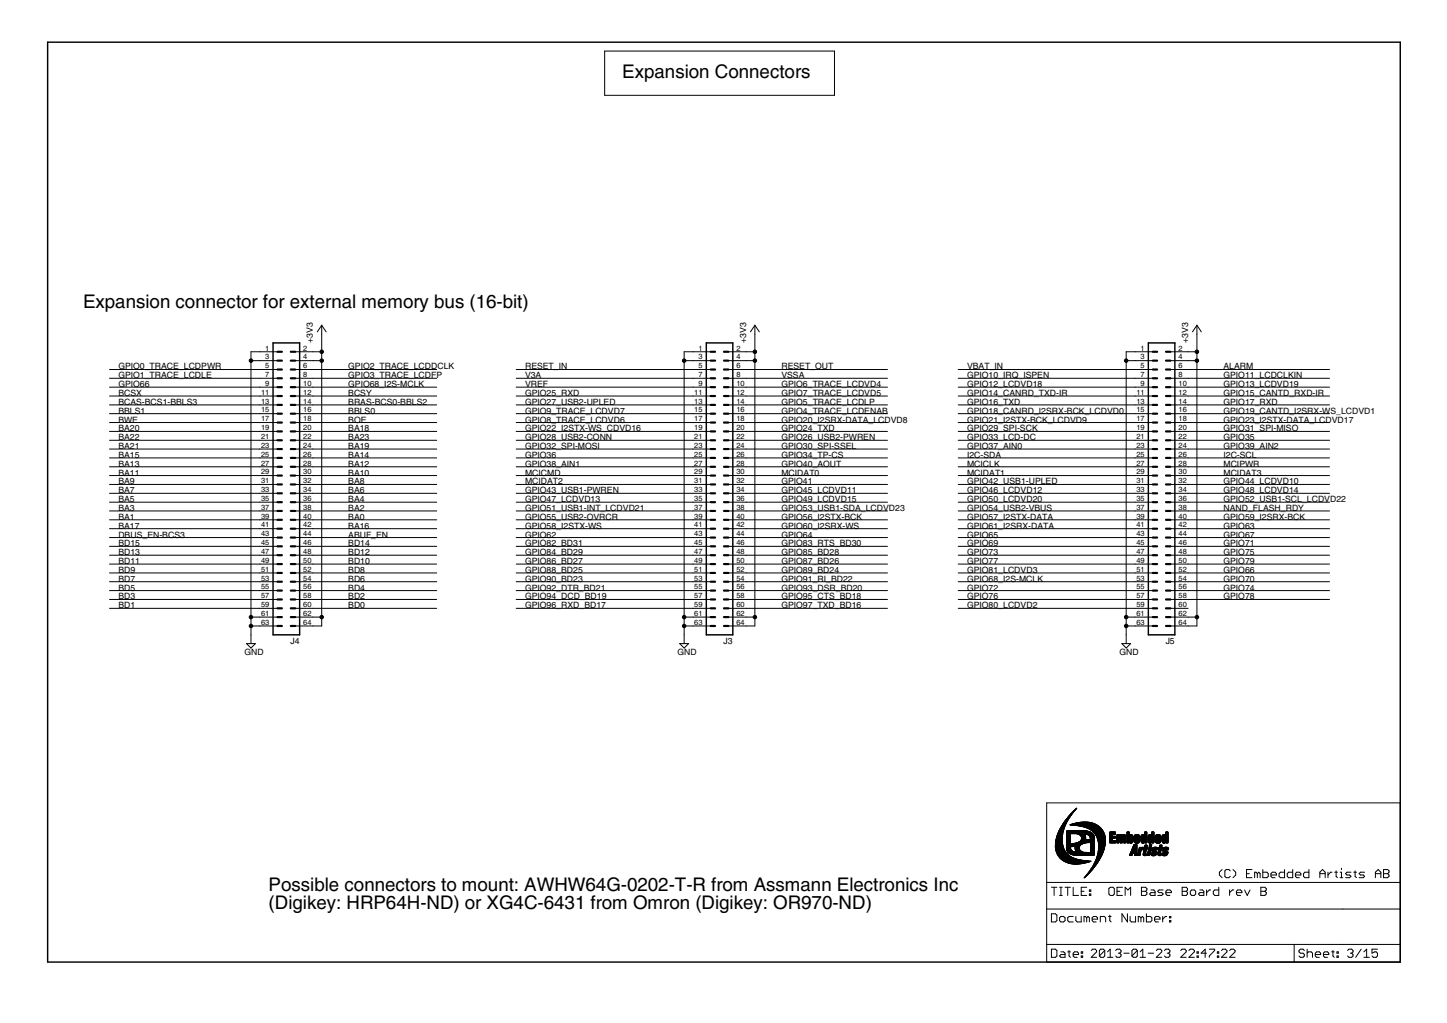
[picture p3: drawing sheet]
<svg xmlns="http://www.w3.org/2000/svg" width="297mm" height="210mm" viewBox="0 0 297 210" stroke-linecap="round" stroke-linejoin="round" font-family="sans-serif">
<defs><g id="words">
<g font-size="4.4">
<text x="127.7" y="15.9">Expansion Connectors</text>
<text x="17" y="63.1">Expansion connector for external memory bus (16-bit)</text>
<text x="55.1" y="182.9">Possible connectors to mount: AWHW64G-0202-T-R from Assmann Electronics Inc</text>
<text x="55.1" y="186.5">(Digikey: HRP64H-ND) or XG4C-6431 from Omron (Digikey: OR970-ND)</text>
</g>
<g font-size="2.1">
<text x="64.2" y="70.4" transform="rotate(-90 64.2 70.4)">+3V3</text>
<text x="153.2" y="70.4" transform="rotate(-90 153.2 70.4)">+3V3</text>
<text x="243.9" y="70.4" transform="rotate(-90 243.9 70.4)">+3V3</text>
<text x="24.3" y="77.6">GPIO1_TRACE_LCDLE</text>
<text x="24.3" y="75.8">GPIO0_TRACE_LCDPWR</text>
<text x="71.5" y="75.8">GPIO2_TRACE_LCDDCLK</text>
<text x="71.5" y="77.6">GPIO3_TRACE_LCDFP</text>
<text x="107.8" y="77.6">V3A</text>
<text x="107.8" y="75.8">RESET_IN</text>
<text x="160.4" y="77.6">VSSA</text>
<text x="160.4" y="75.8">RESET_OUT</text>
<text x="198.5" y="77.6">GPIO10_IRQ_ISPEN</text>
<text x="198.5" y="75.8">VBAT_IN</text>
<text x="251.2" y="75.8">ALARM</text>
<text x="251.2" y="77.6">GPIO11_LCDCLKIN</text>
<text x="24.3" y="83.1">BCAS-BCS1-BBLS3</text>
<text x="24.3" y="81.3">BCSX</text>
<text x="24.3" y="79.4">GPIO66</text>
<text x="71.5" y="83.1">BRAS-BCS0-BBLS2</text>
<text x="71.5" y="81.3">BCSY</text>
<text x="71.5" y="79.4">GPIO68_I2S-MCLK</text>
<text x="107.8" y="83.1">GPIO27_USB2-UPLED</text>
<text x="107.8" y="81.3">GPIO25_RXD</text>
<text x="107.8" y="79.4">VREF</text>
<text x="160.4" y="83.1">GPIO5_TRACE_LCDLP</text>
<text x="160.4" y="79.4">GPIO6_TRACE_LCDVD4</text>
<text x="160.4" y="81.3">GPIO7_TRACE_LCDVD5</text>
<text x="198.5" y="83.1">GPIO16_TXD</text>
<text x="198.5" y="79.4">GPIO12_LCDVD18</text>
<text x="198.5" y="81.3">GPIO14_CANRD_TXD-IR</text>
<text x="251.2" y="83.1">GPIO17_RXD</text>
<text x="251.2" y="79.4">GPIO13_LCDVD19</text>
<text x="251.2" y="81.3">GPIO15_CANTD_RXD-IR</text>
<text x="24.3" y="88.5">BA20</text>
<text x="24.3" y="86.7">BWE</text>
<text x="24.3" y="84.9">BBLS1</text>
<text x="71.5" y="88.5">BA18</text>
<text x="71.5" y="86.7">BOE</text>
<text x="71.5" y="84.9">BBLS0</text>
<text x="107.8" y="84.9">GPIO9_TRACE_LCDVD7</text>
<text x="107.8" y="86.7">GPIO8_TRACE_LCDVD6</text>
<text x="107.8" y="88.5">GPIO22_I2STX-WS_CDVD16</text>
<text x="160.4" y="84.9">GPIO4_TRACE_LCDENAB</text>
<text x="160.4" y="86.7">GPIO20_I2SRX-DATA_LCDVD8</text>
<text x="160.4" y="88.5">GPIO24_TXD</text>
<text x="198.5" y="84.9">GPIO18_CANRD_I2SRX-BCK_LCDVD0</text>
<text x="198.5" y="88.5">GPIO29_SPI-SCK</text>
<text x="198.5" y="86.7">GPIO21_I2STX-BCK_LCDVD9</text>
<text x="251.2" y="84.9">GPIO19_CANTD_I2SRX-WS_LCDVD1</text>
<text x="251.2" y="88.5">GPIO31_SPI-MISO</text>
<text x="251.2" y="86.7">GPIO23_I2STX-DATA_LCDVD17</text>
<text x="24.3" y="95.8">BA13</text>
<text x="24.3" y="94">BA15</text>
<text x="24.3" y="92.1">BA21</text>
<text x="24.3" y="90.3">BA22</text>
<text x="71.5" y="95.8">BA12</text>
<text x="71.5" y="94">BA14</text>
<text x="71.5" y="92.1">BA19</text>
<text x="71.5" y="90.3">BA23</text>
<text x="107.8" y="90.3">GPIO28_USB2-CONN</text>
<text x="107.8" y="95.8">GPIO38_AIN1</text>
<text x="107.8" y="94">GPIO36</text>
<text x="107.8" y="92.1">GPIO32_SPI-MOSI</text>
<text x="160.4" y="90.3">GPIO26_USB2-PWREN</text>
<text x="160.4" y="95.8">GPIO40_AOUT</text>
<text x="160.4" y="94">GPIO34_TP-CS</text>
<text x="160.4" y="92.1">GPIO30_SPI-SSEL</text>
<text x="198.5" y="94">I2C-SDA</text>
<text x="198.5" y="95.8">MCICLK</text>
<text x="198.5" y="92.1">GPIO37_AIN0</text>
<text x="198.5" y="90.3">GPIO33_LCD-DC</text>
<text x="251.2" y="94">I2C-SCL</text>
<text x="251.2" y="95.8">MCIPWR</text>
<text x="251.2" y="92.1">GPIO39_AIN2</text>
<text x="251.2" y="90.3">GPIO35</text>
<text x="24.3" y="101.2">BA7</text>
<text x="24.3" y="99.4">BA9</text>
<text x="24.3" y="97.6">BA11</text>
<text x="71.5" y="101.2">BA6</text>
<text x="71.5" y="97.6">BA10</text>
<text x="71.5" y="99.4">BA8</text>
<text x="107.8" y="97.6">MCICMD</text>
<text x="107.8" y="99.4">MCIDAT2</text>
<text x="107.8" y="101.2">GPIO43_USB1-PWREN</text>
<text x="160.4" y="97.6">MCIDAT0</text>
<text x="160.4" y="99.4">GPIO41</text>
<text x="160.4" y="101.2">GPIO45_LCDVD11</text>
<text x="198.5" y="97.6">MCIDAT1</text>
<text x="198.5" y="99.4">GPIO42_USB1-UPLED</text>
<text x="198.5" y="101.2">GPIO46_LCDVD12</text>
<text x="251.2" y="97.6">MCIDAT3</text>
<text x="251.2" y="101.2">GPIO48_LCDVD14</text>
<text x="251.2" y="99.4">GPIO44_LCDVD10</text>
<text x="24.3" y="106.7">BA1</text>
<text x="24.3" y="104.8">BA3</text>
<text x="24.3" y="103">BA5</text>
<text x="71.5" y="106.7">BA0</text>
<text x="71.5" y="103">BA4</text>
<text x="71.5" y="104.8">BA2</text>
<text x="107.8" y="106.7">GPIO55_USB2-OVRCR</text>
<text x="107.8" y="104.8">GPIO51_USB1-INT_LCDVD21</text>
<text x="107.8" y="103">GPIO47_LCDVD13</text>
<text x="160.4" y="106.7">GPIO56_I2STX-BCK</text>
<text x="160.4" y="104.8">GPIO53_USB1-SDA_LCDVD23</text>
<text x="160.4" y="103">GPIO49_LCDVD15</text>
<text x="198.5" y="104.8">GPIO54_USB2-VBUS</text>
<text x="198.5" y="103">GPIO50_LCDVD20</text>
<text x="198.5" y="106.7">GPIO57_I2STX-DATA</text>
<text x="251.2" y="104.8">NAND_FLASH_RDY</text>
<text x="251.2" y="106.7">GPIO59_I2SRX-BCK</text>
<text x="251.2" y="103">GPIO52_USB1-SCL_LCDVD22</text>
<text x="24.3" y="108.5">BA17</text>
<text x="24.3" y="113.9">BD13</text>
<text x="24.3" y="112.1">BD15</text>
<text x="24.3" y="110.3">DBUS_EN-BCS3</text>
<text x="71.5" y="108.5">BA16</text>
<text x="71.5" y="113.9">BD12</text>
<text x="71.5" y="112.1">BD14</text>
<text x="71.5" y="110.3">ABUF_EN</text>
<text x="107.8" y="108.5">GPIO58_I2STX-WS</text>
<text x="107.8" y="110.3">GPIO62</text>
<text x="107.8" y="113.9">GPIO84_BD29</text>
<text x="107.8" y="112.1">GPIO82_BD31</text>
<text x="160.4" y="108.5">GPIO60_I2SRX-WS</text>
<text x="160.4" y="110.3">GPIO64</text>
<text x="160.4" y="113.9">GPIO85_BD28</text>
<text x="160.4" y="112.1">GPIO83_RTS_BD30</text>
<text x="198.5" y="113.9">GPIO73</text>
<text x="198.5" y="112.1">GPIO69</text>
<text x="198.5" y="108.5">GPIO61_I2SRX-DATA</text>
<text x="198.5" y="110.3">GPIO65</text>
<text x="251.2" y="112.1">GPIO71</text>
<text x="251.2" y="113.9">GPIO75</text>
<text x="251.2" y="108.5">GPIO63</text>
<text x="251.2" y="110.3">GPIO67</text>
<text x="24.3" y="119.4">BD7</text>
<text x="24.3" y="117.6">BD9</text>
<text x="24.3" y="115.7">BD11</text>
<text x="71.5" y="119.4">BD6</text>
<text x="71.5" y="117.6">BD8</text>
<text x="71.5" y="115.7">BD10</text>
<text x="107.8" y="119.4">GPIO90_BD23</text>
<text x="107.8" y="117.6">GPIO88_BD25</text>
<text x="107.8" y="115.7">GPIO86_BD27</text>
<text x="160.4" y="119.4">GPIO91_RI_BD22</text>
<text x="160.4" y="117.6">GPIO89_BD24</text>
<text x="160.4" y="115.7">GPIO87_BD26</text>
<text x="198.5" y="117.6">GPIO81_LCDVD3</text>
<text x="198.5" y="115.7">GPIO77</text>
<text x="198.5" y="119.4">GPIO68_I2S-MCLK</text>
<text x="251.2" y="119.4">GPIO70</text>
<text x="251.2" y="115.7">GPIO79</text>
<text x="251.2" y="117.6">GPIO66</text>
<text x="24.3" y="124.8">BD1</text>
<text x="24.3" y="123">BD3</text>
<text x="24.3" y="121.2">BD5</text>
<text x="71.5" y="124.8">BD0</text>
<text x="71.5" y="123">BD2</text>
<text x="71.5" y="121.2">BD4</text>
<text x="107.8" y="124.8">GPIO96_RXD_BD17</text>
<text x="107.8" y="123">GPIO94_DCD_BD19</text>
<text x="107.8" y="121.2">GPIO92_DTR_BD21</text>
<text x="160.4" y="124.8">GPIO97_TXD_BD16</text>
<text x="160.4" y="123">GPIO95_CTS_BD18</text>
<text x="160.4" y="121.2">GPIO93_DSR_BD20</text>
<text x="198.5" y="123">GPIO76</text>
<text x="198.5" y="121.2">GPIO72</text>
<text x="198.5" y="124.8">GPIO80_LCDVD2</text>
<text x="251.2" y="121.2">GPIO74</text>
<text x="251.2" y="123">GPIO78</text>
<text x="50.2" y="134.3">GND</text>
<text x="59.6" y="132.2">J4</text>
<text x="139.1" y="134.3">GND</text>
<text x="148.5" y="132.2">J3</text>
<text x="229.8" y="134.3">GND</text>
<text x="239.3" y="132.2">J5</text>
</g>
<g font-size="1.8">
<text x="54.4" y="71.9">1</text>
<text x="62.3" y="71.9">2</text>
<text x="143.4" y="71.9">1</text>
<text x="151.2" y="71.9">2</text>
<text x="234.1" y="71.9">1</text>
<text x="241.9" y="71.9">2</text>
<text x="54.4" y="73.7">3</text>
<text x="54.4" y="75.6">5</text>
<text x="54.4" y="77.4">7</text>
<text x="62.3" y="73.7">4</text>
<text x="62.3" y="75.6">6</text>
<text x="62.3" y="77.4">8</text>
<text x="143.4" y="73.7">3</text>
<text x="143.4" y="75.6">5</text>
<text x="143.4" y="77.4">7</text>
<text x="151.2" y="73.7">4</text>
<text x="151.2" y="75.6">6</text>
<text x="151.2" y="77.4">8</text>
<text x="234.1" y="73.7">3</text>
<text x="234.1" y="75.6">5</text>
<text x="234.1" y="77.4">7</text>
<text x="241.9" y="73.7">4</text>
<text x="241.9" y="75.6">6</text>
<text x="241.9" y="77.4">8</text>
<text x="53.6" y="81">11</text>
<text x="53.6" y="82.8">13</text>
<text x="54.4" y="79.2">9</text>
<text x="62.3" y="79.2">10</text>
<text x="62.3" y="81">12</text>
<text x="62.3" y="82.8">14</text>
<text x="142.5" y="81">11</text>
<text x="142.5" y="82.8">13</text>
<text x="143.4" y="79.2">9</text>
<text x="151.2" y="79.2">10</text>
<text x="151.2" y="81">12</text>
<text x="151.2" y="82.8">14</text>
<text x="233.3" y="81">11</text>
<text x="233.3" y="82.8">13</text>
<text x="234.1" y="79.2">9</text>
<text x="241.9" y="79.2">10</text>
<text x="241.9" y="81">12</text>
<text x="241.9" y="82.8">14</text>
<text x="53.6" y="84.6">15</text>
<text x="53.6" y="86.4">17</text>
<text x="53.6" y="88.3">19</text>
<text x="62.3" y="84.6">16</text>
<text x="62.3" y="86.4">18</text>
<text x="62.3" y="88.3">20</text>
<text x="142.5" y="84.6">15</text>
<text x="142.5" y="86.4">17</text>
<text x="142.5" y="88.3">19</text>
<text x="151.2" y="84.6">16</text>
<text x="151.2" y="86.4">18</text>
<text x="151.2" y="88.3">20</text>
<text x="233.3" y="84.6">15</text>
<text x="233.3" y="86.4">17</text>
<text x="233.3" y="88.3">19</text>
<text x="241.9" y="84.6">16</text>
<text x="241.9" y="86.4">18</text>
<text x="241.9" y="88.3">20</text>
<text x="53.6" y="90.1">21</text>
<text x="53.6" y="91.9">23</text>
<text x="53.6" y="93.7">25</text>
<text x="53.6" y="95.5">27</text>
<text x="62.3" y="90.1">22</text>
<text x="62.3" y="91.9">24</text>
<text x="62.3" y="93.7">26</text>
<text x="62.3" y="95.5">28</text>
<text x="142.5" y="90.1">21</text>
<text x="142.5" y="91.9">23</text>
<text x="142.5" y="93.7">25</text>
<text x="142.5" y="95.5">27</text>
<text x="151.2" y="90.1">22</text>
<text x="151.2" y="91.9">24</text>
<text x="151.2" y="93.7">26</text>
<text x="151.2" y="95.5">28</text>
<text x="233.3" y="90.1">21</text>
<text x="233.3" y="91.9">23</text>
<text x="233.3" y="93.7">25</text>
<text x="233.3" y="95.5">27</text>
<text x="241.9" y="90.1">22</text>
<text x="241.9" y="91.9">24</text>
<text x="241.9" y="93.7">26</text>
<text x="241.9" y="95.5">28</text>
<text x="53.6" y="97.3">29</text>
<text x="53.6" y="99.1">31</text>
<text x="53.6" y="101">33</text>
<text x="62.3" y="97.3">30</text>
<text x="62.3" y="99.1">32</text>
<text x="62.3" y="101">34</text>
<text x="142.5" y="97.3">29</text>
<text x="142.5" y="99.1">31</text>
<text x="142.5" y="101">33</text>
<text x="151.2" y="97.3">30</text>
<text x="151.2" y="99.1">32</text>
<text x="151.2" y="101">34</text>
<text x="233.3" y="97.3">29</text>
<text x="233.3" y="99.1">31</text>
<text x="233.3" y="101">33</text>
<text x="241.9" y="97.3">30</text>
<text x="241.9" y="99.1">32</text>
<text x="241.9" y="101">34</text>
<text x="53.6" y="102.8">35</text>
<text x="53.6" y="104.6">37</text>
<text x="53.6" y="106.4">39</text>
<text x="62.3" y="102.8">36</text>
<text x="62.3" y="104.6">38</text>
<text x="62.3" y="106.4">40</text>
<text x="142.5" y="102.8">35</text>
<text x="142.5" y="104.6">37</text>
<text x="142.5" y="106.4">39</text>
<text x="151.2" y="102.8">36</text>
<text x="151.2" y="104.6">38</text>
<text x="151.2" y="106.4">40</text>
<text x="233.3" y="102.8">35</text>
<text x="233.3" y="104.6">37</text>
<text x="233.3" y="106.4">39</text>
<text x="241.9" y="102.8">36</text>
<text x="241.9" y="104.6">38</text>
<text x="241.9" y="106.4">40</text>
<text x="53.6" y="108.2">41</text>
<text x="53.6" y="110">43</text>
<text x="53.6" y="111.9">45</text>
<text x="53.6" y="113.7">47</text>
<text x="62.3" y="108.2">42</text>
<text x="62.3" y="110">44</text>
<text x="62.3" y="111.9">46</text>
<text x="62.3" y="113.7">48</text>
<text x="142.5" y="108.2">41</text>
<text x="142.5" y="110">43</text>
<text x="142.5" y="111.9">45</text>
<text x="142.5" y="113.7">47</text>
<text x="151.2" y="108.2">42</text>
<text x="151.2" y="110">44</text>
<text x="151.2" y="111.9">46</text>
<text x="151.2" y="113.7">48</text>
<text x="233.3" y="108.2">41</text>
<text x="233.3" y="110">43</text>
<text x="233.3" y="111.9">45</text>
<text x="233.3" y="113.7">47</text>
<text x="241.9" y="108.2">42</text>
<text x="241.9" y="110">44</text>
<text x="241.9" y="111.9">46</text>
<text x="241.9" y="113.7">48</text>
<text x="53.6" y="115.5">49</text>
<text x="53.6" y="117.3">51</text>
<text x="53.6" y="119.1">53</text>
<text x="62.3" y="115.5">50</text>
<text x="62.3" y="117.3">52</text>
<text x="62.3" y="119.1">54</text>
<text x="142.5" y="115.5">49</text>
<text x="142.5" y="117.3">51</text>
<text x="142.5" y="119.1">53</text>
<text x="151.2" y="115.5">50</text>
<text x="151.2" y="117.3">52</text>
<text x="151.2" y="119.1">54</text>
<text x="233.3" y="115.5">49</text>
<text x="233.3" y="117.3">51</text>
<text x="233.3" y="119.1">53</text>
<text x="241.9" y="115.5">50</text>
<text x="241.9" y="117.3">52</text>
<text x="241.9" y="119.1">54</text>
<text x="53.6" y="120.9">55</text>
<text x="53.6" y="122.7">57</text>
<text x="53.6" y="124.6">59</text>
<text x="62.3" y="120.9">56</text>
<text x="62.3" y="122.7">58</text>
<text x="62.3" y="124.6">60</text>
<text x="142.5" y="120.9">55</text>
<text x="142.5" y="122.7">57</text>
<text x="142.5" y="124.6">59</text>
<text x="151.2" y="120.9">56</text>
<text x="151.2" y="122.7">58</text>
<text x="151.2" y="124.6">60</text>
<text x="233.3" y="120.9">55</text>
<text x="233.3" y="122.7">57</text>
<text x="233.3" y="124.6">59</text>
<text x="241.9" y="120.9">56</text>
<text x="241.9" y="122.7">58</text>
<text x="241.9" y="124.6">60</text>
<text x="53.6" y="126.4">61</text>
<text x="53.6" y="128.2">63</text>
<text x="62.3" y="126.4">62</text>
<text x="62.3" y="128.2">64</text>
<text x="142.5" y="126.4">61</text>
<text x="142.5" y="128.2">63</text>
<text x="151.2" y="126.4">62</text>
<text x="151.2" y="128.2">64</text>
<text x="233.3" y="126.4">61</text>
<text x="233.3" y="128.2">63</text>
<text x="241.9" y="126.4">62</text>
<text x="241.9" y="128.2">64</text>
</g>
</g></defs>
<g fill="#000" stroke="#000" stroke-width=".3">
<path d="M9.8 8.7v188.7zM9.8 8.7h277.6zM287.4 8.7v188.7zM56 70.4h5.5zM56 70.4v59.9zM145 70.4h5.4zM145 70.4v59.9zM235.7 70.4h5.5zM235.7 70.4v59.9zM61.5 70.4v59.9zM56 130.3h5.5zM150.4 70.4v59.9z"/>
<path d="M145 130.3h5.4zM241.2 70.4v59.9zM235.7 130.3h5.5zM9.8 197.4h277.6z"/>
</g>
<g fill="#000" stroke="#000" stroke-width=".21">
<path d="M124.1 10.5h47.2zM124.1 10.5v9.1zM171.3 10.5v9.1zM124.1 19.6h47.2zM22.5 75.8h30.8zM51.5 72.2v1.8zM51.5 72.2h1.8zM53.3 72.2h3.7zM53.3 74h3.7zM53.3 75.8h3.7zM53.3 77.6h3.7zM53.3 79.4h3.7z"/>
<path d="M51.5 74h1.8zM22.5 77.6h30.8zM22.5 79.4h30.8zM60.6 72.2h3.6zM60.6 74h3.6zM60.6 75.8h3.6zM60.6 77.6h3.6zM60.6 79.4h3.6zM64.2 72.2h1.8zM64.2 74h1.8zM64.2 75.8h25.4zM66 66.7v1.9z"/>
<path d="M66 66.7l-.9 1.4zM66 72.2v1.8zM66 68.6v3.6zM66 66.7l1 1.4zM64.2 77.6h25.4zM64.2 79.4h25.4zM106 79.4h36.3zM106 75.8h36.3zM140.4 72.2v1.8zM140.4 72.2h1.9zM142.3 72.2h3.6zM142.3 74h3.6z"/>
<path d="M142.3 75.8h3.6zM142.3 77.6h3.6zM142.3 79.4h3.6zM140.4 74h1.9zM106 77.6h36.3zM149.5 72.2h3.7zM149.5 74h3.7zM149.5 75.8h3.7zM149.5 77.6h3.7zM149.5 79.4h3.7zM153.2 72.2h1.8zM153.2 74h1.8z"/>
<path d="M153.2 79.4h29zM153.2 77.6h29zM155 66.7v1.9zM155 66.7l-.9 1.4zM155 68.6v3.6zM155 72.2v1.8zM155 66.7l.9 1.4zM153.2 75.8h29zM196.7 77.6h36.3zM196.7 79.4h36.3zM196.7 75.8h36.3zM231.2 74h1.8z"/>
<path d="M231.2 72.2v1.8zM231.2 72.2h1.8zM233 72.2h3.6zM233 74h3.6zM233 75.8h3.6zM233 77.6h3.6zM233 79.4h3.6zM240.3 72.2h3.6zM240.3 74h3.6zM240.3 75.8h3.6zM240.3 77.6h3.6zM240.3 79.4h3.6z"/>
<path d="M243.9 75.8h29zM243.9 74h1.8zM243.9 72.2h1.8zM245.7 66.7v1.9zM245.7 66.7l-.9 1.4zM245.7 72.2v1.8zM245.7 68.6v3.6zM245.7 66.7l.9 1.4zM243.9 79.4h29zM243.9 77.6h29zM22.5 99.4h30.8zM22.5 94h30.8z"/>
<path d="M22.5 97.6h30.8zM22.5 88.5h30.8zM22.5 90.3h30.8zM22.5 84.9h30.8zM22.5 81.3h30.8zM53.3 81.3h3.7zM53.3 83.1h3.7zM53.3 84.9h3.7zM53.3 86.7h3.7zM53.3 88.5h3.7zM53.3 90.3h3.7zM53.3 92.1h3.7z"/>
<path d="M53.3 94h3.7zM53.3 95.8h3.7zM53.3 97.6h3.7zM53.3 99.4h3.7zM22.5 95.8h30.8zM22.5 92.1h30.8zM22.5 86.7h30.8zM22.5 83.1h30.8zM60.6 81.3h3.6zM60.6 83.1h3.6zM60.6 84.9h3.6zM60.6 86.7h3.6z"/>
<path d="M60.6 88.5h3.6zM60.6 90.3h3.6zM60.6 92.1h3.6zM60.6 94h3.6zM60.6 95.8h3.6zM60.6 97.6h3.6zM60.6 99.4h3.6zM64.2 97.6h25.4zM64.2 95.8h25.4zM64.2 94h25.4zM64.2 88.5h25.4zM64.2 92.1h25.4z"/>
<path d="M64.2 90.3h25.4zM64.2 86.7h25.4zM64.2 84.9h25.4zM64.2 83.1h25.4zM64.2 81.3h25.4zM64.2 99.4h25.4zM106 86.7h36.3zM106 95.8h36.3zM106 88.5h36.3zM106 81.3h36.3zM142.3 81.3h3.6zM142.3 83.1h3.6z"/>
<path d="M142.3 84.9h3.6zM142.3 86.7h3.6zM142.3 88.5h3.6zM142.3 90.3h3.6zM142.3 92.1h3.6zM142.3 94h3.6zM142.3 95.8h3.6zM142.3 97.6h3.6zM142.3 99.4h3.6zM106 83.1h36.3zM106 90.3h36.3zM106 84.9h36.3z"/>
<path d="M106 94h36.3zM106 92.1h36.3zM106 97.6h36.3zM106 99.4h36.3zM149.5 81.3h3.7zM149.5 83.1h3.7zM149.5 84.9h3.7zM149.5 86.7h3.7zM149.5 88.5h3.7zM149.5 90.3h3.7zM149.5 92.1h3.7zM149.5 94h3.7z"/>
<path d="M149.5 95.8h3.7zM149.5 97.6h3.7zM149.5 99.4h3.7zM153.2 90.3h29zM153.2 84.9h29zM153.2 94h29zM153.2 92.1h29zM153.2 86.7h29zM153.2 88.5h29zM153.2 97.6h29zM153.2 99.4h29zM153.2 83.1h29z"/>
<path d="M153.2 81.3h29zM153.2 95.8h29zM196.7 83.1h36.3zM196.7 99.4h36.3zM196.7 92.1h36.3zM196.7 84.9h36.3zM196.7 90.3h36.3zM196.7 88.5h36.3zM196.7 86.7h36.3zM233 81.3h3.6zM233 83.1h3.6zM233 84.9h3.6z"/>
<path d="M233 86.7h3.6zM233 88.5h3.6zM233 90.3h3.6zM233 92.1h3.6zM233 94h3.6zM233 95.8h3.6zM233 97.6h3.6zM233 99.4h3.6zM196.7 94h36.3zM196.7 95.8h36.3zM196.7 97.6h36.3zM196.7 81.3h36.3z"/>
<path d="M240.3 81.3h3.6zM240.3 83.1h3.6zM240.3 84.9h3.6zM240.3 86.7h3.6zM240.3 88.5h3.6zM240.3 90.3h3.6zM240.3 92.1h3.6zM240.3 94h3.6zM240.3 95.8h3.6zM240.3 97.6h3.6zM240.3 99.4h3.6zM243.9 83.1h29z"/>
<path d="M243.9 94h29zM243.9 81.3h29zM243.9 95.8h29zM243.9 97.6h29zM243.9 92.1h29zM243.9 84.9h29zM243.9 90.3h29zM243.9 88.5h29zM243.9 86.7h29zM243.9 99.4h29zM22.5 106.7h30.8zM22.5 103h30.8z"/>
<path d="M22.5 119.4h30.8zM22.5 115.7h30.8zM22.5 110.3h30.8zM53.3 101.2h3.7zM53.3 103h3.7zM53.3 104.8h3.7zM53.3 106.7h3.7zM53.3 108.5h3.7zM53.3 110.3h3.7zM53.3 112.1h3.7zM53.3 113.9h3.7zM53.3 115.7h3.7z"/>
<path d="M53.3 117.6h3.7zM53.3 119.4h3.7zM22.5 104.8h30.8zM22.5 101.2h30.8zM22.5 108.5h30.8zM22.5 117.6h30.8zM22.5 113.9h30.8zM22.5 112.1h30.8zM60.6 101.2h3.6zM60.6 103h3.6zM60.6 104.8h3.6zM60.6 106.7h3.6z"/>
<path d="M60.6 108.5h3.6zM60.6 110.3h3.6zM60.6 112.1h3.6zM60.6 113.9h3.6zM60.6 115.7h3.6zM60.6 117.6h3.6zM60.6 119.4h3.6zM64.2 101.2h25.4zM64.2 104.8h25.4zM64.2 108.5h25.4zM64.2 119.4h25.4zM64.2 117.6h25.4z"/>
<path d="M64.2 115.7h25.4zM64.2 113.9h25.4zM64.2 106.7h25.4zM64.2 103h25.4zM64.2 112.1h25.4zM64.2 110.3h25.4zM106 106.7h36.3zM106 108.5h36.3zM106 110.3h36.3zM106 119.4h36.3zM106 115.7h36.3zM106 112.1h36.3z"/>
<path d="M106 104.8h36.3zM142.3 101.2h3.6zM142.3 103h3.6zM142.3 104.8h3.6zM142.3 106.7h3.6zM142.3 108.5h3.6zM142.3 110.3h3.6zM142.3 112.1h3.6zM142.3 113.9h3.6zM142.3 115.7h3.6zM142.3 117.6h3.6zM142.3 119.4h3.6z"/>
<path d="M106 117.6h36.3zM106 113.9h36.3zM106 103h36.3zM106 101.2h36.3zM149.5 101.2h3.7zM149.5 103h3.7zM149.5 104.8h3.7zM149.5 106.7h3.7zM149.5 108.5h3.7zM149.5 110.3h3.7zM149.5 112.1h3.7zM149.5 113.9h3.7z"/>
<path d="M149.5 115.7h3.7zM149.5 117.6h3.7zM149.5 119.4h3.7zM153.2 106.7h29zM153.2 108.5h29zM153.2 110.3h29zM153.2 119.4h29zM153.2 117.6h29zM153.2 115.7h29zM153.2 113.9h29zM153.2 104.8h29zM153.2 103h29z"/>
<path d="M153.2 101.2h29zM153.2 112.1h29zM196.7 113.9h36.3zM196.7 117.6h36.3zM196.7 101.2h36.3zM196.7 115.7h36.3zM196.7 112.1h36.3zM196.7 106.7h36.3zM196.7 108.5h36.3zM196.7 110.3h36.3zM233 101.2h3.6zM233 103h3.6z"/>
<path d="M233 104.8h3.6zM233 106.7h3.6zM233 108.5h3.6zM233 110.3h3.6zM233 112.1h3.6zM233 113.9h3.6zM233 115.7h3.6zM233 117.6h3.6zM233 119.4h3.6zM196.7 104.8h36.3zM196.7 103h36.3zM196.7 119.4h36.3z"/>
<path d="M240.3 101.2h3.6zM240.3 103h3.6zM240.3 104.8h3.6zM240.3 106.7h3.6zM240.3 108.5h3.6zM240.3 110.3h3.6zM240.3 112.1h3.6zM240.3 113.9h3.6zM240.3 115.7h3.6zM240.3 117.6h3.6zM240.3 119.4h3.6zM243.9 112.1h29z"/>
<path d="M243.9 113.9h29zM243.9 115.7h29zM243.9 108.5h29zM243.9 106.7h29zM243.9 110.3h29zM243.9 119.4h29zM243.9 101.2h29zM243.9 104.8h29zM243.9 117.6h29zM243.9 103h29zM22.5 123h30.8zM50.6 132.1h1.8z"/>
<path d="M51.5 130.3v1.8zM50.6 132.1l.9 .9zM51.5 128.4v1.9zM51.5 126.6v1.8zM51.5 74v52.6zM52.4 132.1l-.9 .9zM53.3 121.2h3.7zM53.3 123h3.7zM53.3 124.8h3.7zM53.3 126.6h3.7zM53.3 128.4h3.7zM51.5 126.6h1.8z"/>
<path d="M51.5 128.4h1.8zM22.5 124.8h30.8zM22.5 121.2h30.8zM60.6 121.2h3.6zM60.6 123h3.6zM60.6 124.8h3.6zM60.6 126.6h3.6zM60.6 128.4h3.6zM64.2 128.4h1.8zM64.2 126.6h1.8zM64.2 124.8h25.4zM64.2 123h25.4z"/>
<path d="M64.2 121.2h25.4zM66 126.6v1.8zM66 74v52.6zM106 121.2h36.3zM139.5 132.1h1.9zM140.4 130.3v1.8zM139.5 132.1l.9 .9zM140.4 128.4v1.9zM140.4 126.6v1.8zM140.4 126.6h1.9zM140.4 74v52.6zM141.4 132.1l-1 .9z"/>
<path d="M142.3 121.2h3.6zM142.3 123h3.6zM142.3 124.8h3.6zM142.3 126.6h3.6zM142.3 128.4h3.6zM140.4 128.4h1.9zM106 124.8h36.3zM106 123h36.3zM149.5 121.2h3.7zM149.5 123h3.7zM149.5 124.8h3.7zM149.5 126.6h3.7z"/>
<path d="M149.5 128.4h3.7zM153.2 126.6h1.8zM153.2 128.4h1.8zM153.2 124.8h29zM153.2 123h29zM153.2 121.2h29zM155 74v52.6zM155 126.6v1.8zM196.7 123h36.3zM196.7 121.2h36.3zM196.7 124.8h36.3zM230.3 132.1h1.8z"/>
<path d="M231.2 130.3v1.8zM230.3 132.1l.9 .9zM231.2 128.4v1.9zM231.2 126.6v1.8zM231.2 126.6h1.8zM231.2 74v52.6zM231.2 133l.9-.9zM233 121.2h3.6zM233 123h3.6zM233 124.8h3.6zM233 126.6h3.6zM233 128.4h3.6z"/>
<path d="M231.2 128.4h1.8zM240.3 121.2h3.6zM240.3 123h3.6zM240.3 124.8h3.6zM240.3 126.6h3.6zM240.3 128.4h3.6zM243.9 126.6h1.8zM243.9 128.4h1.8zM245.7 74v52.6zM245.7 126.6v1.8zM243.9 121.2h29zM243.9 123h29z"/>
<path d="M250.3 179v.5zM250.3 179l.6-.6zM251.4 178.7v1.1zM251.4 179.8l.3 .3zM251.4 178.7l.3-.3zM251.7 178.4h.6zM252.3 178.4l.2 .3zM253.7 179v.5zM253.1 178.4l.6 .6zM255.9 178.4v1.7zM255.9 179.3h.6zM255.9 178.4h1.1z"/>
<path d="M257.6 179h.2zM257.8 179l.3 .3zM258.1 179.3v.8zM258.1 179.3l.3-.3zM258.4 179l.3 .3zM258.7 179.3v.8zM259.2 178.4v1.7zM259.2 179h.9zM260.3 179.3v.5zM260.1 179l.2 .3zM260.9 179.3v.5zM261.2 179l-.3 .3z"/>
<path d="M261.2 179h.5zM261.7 179l.3 .3zM262 179.3v.2zM260.9 179.5h1.1zM262.6 179.3v.5zM262.8 179l-.2 .3zM262.8 179h.9zM263.7 178.4v1.7zM264.2 179.3v.5zM264.5 179l-.3 .3zM264.5 179h.9zM265.4 178.4v1.7z"/>
<path d="M265.9 179.3v.5zM266.2 179l-.3 .3zM266.2 179h.5zM266.7 179l.3 .3zM267 179.3v.2zM265.9 179.5h1.1zM267.6 179.3v.5zM267.9 179l-.3 .3zM267.9 179h.8zM268.7 178.4v1.7zM270.9 179l.6-.6zM270.9 179.3h1.1z"/>
<path d="M271.5 178.4l.5 .6zM272 179v1.1zM273.2 179l-.6 .5zM273.2 179h.2zM274 179h.6zM274.3 178.7v1.1zM274.3 179.8l.3 .3zM275.1 179h.3zM275.4 179v1.1zM275.4 178.1v.3zM276.5 179l-.3 .3zM276.2 179.3l.3 .2z"/>
<path d="M276.5 179h.8zM276.5 179.5h.6zM277.1 179.5l.2 .3zM277.9 179h.5zM278.2 178.7v1.1zM278.2 179.8l.2 .3zM279.3 179l-.3 .3zM279 179.3l.3 .2zM279.3 179h.8zM279.3 179.5h.5zM279.8 179.5l.3 .3zM282.3 179l.6-.6z"/>
<path d="M282.3 179.3h1.2zM282.9 178.4l.6 .6zM283.5 179v1.1zM284 178.4h.9zM284 179.3h.9zM284.9 178.4l.2 .3zM284.9 179.3l.2 .2zM285.1 178.7v.3zM285.1 179l-.2 .3zM285.1 179.5v.3zM285.1 179.8l-.2 .3zM214.9 164.7h72.5z"/>
<path d="M287.4 164.7v16.4zM214.9 197.4h50.8zM214.9 193.8v3.6zM214.9 193.8h50.8zM214.9 186.5v7.3zM214.9 181.1v5.4zM214.9 181.1h72.5zM214.9 164.7v16.4zM215.8 194.8v1.6zM215.8 196.4h.9zM215.8 182.1h1.2zM215.8 187.5v1.7z"/>
<path d="M215.8 189.2h.9zM216.4 182.1v1.6zM216.7 196.4l.3-.2zM215.8 194.8h.9zM216.7 189.2l.3-.3zM215.8 187.5h.9zM217 195v1.2zM216.7 194.8l.3 .2zM217 187.8v1.1zM216.7 187.5l.3 .3zM217.8 195.9l-.3 .3zM217.5 183.7h.6z"/>
<path d="M217.5 182.1h.6zM217.5 188.3v.6zM217.5 188.9l.3 .3zM217.8 195.3h.5zM217.5 196.2l.3 .2zM217.8 195.9h.8zM217.8 182.1v1.6zM217.8 189.2h.5zM217.8 188l-.3 .3zM218.3 195.3l.3 .3zM218.3 189.2l.3-.3zM217.8 188h.5z"/>
<path d="M218.6 195.6v.8zM217.8 196.4h.8zM218.6 182.1h1.1zM218.6 188.3v.6zM218.3 188l.3 .3zM219.2 195.3h.5zM219.2 182.1v1.6zM219.2 188.3v.6zM219.2 188.9l.3 .3zM219.5 195v1.2zM219.5 196.2l.2 .2zM219.5 188l-.3 .3z"/>
<path d="M219.5 189.2h.8zM220.3 195.6v.6zM220.3 195.6l.3-.3zM220.3 182.1v1.6zM220.3 183.7h1.1zM219.5 188h.8zM220.3 196.2l.3 .2zM220.6 195.3h.5zM220.9 188v.9zM220.9 188.9l.2 .3zM220.6 196.4h.5zM221.1 195.3l.3 .3z"/>
<path d="M221.1 189.2h.9zM221.4 195.6v.3zM220.3 195.9h1.1zM222 195.3h.2zM222 195.3v.3zM222 196.2h.2zM222 196.2v.2zM222 182.1v1.6zM222 183.7h1.1zM222 182.9h.5zM222 188v1.2zM222.2 195.3v.3z"/>
<path d="M222 195.6h.2zM222.2 196.2v.2zM222 196.4h.2zM222.5 188v1.2zM222.5 188h.3zM222.8 188l.3 .3zM222 182.1h1.1zM223.1 188.3v.9zM223.1 188.3l.3-.3zM223.4 188l.2 .3zM223.6 182.6h.3zM223.6 182.6v.3z"/>
<path d="M223.6 183.4h.3zM223.6 183.4v.3zM223.6 188.3v.9zM223.9 182.6v.3zM223.6 182.9h.3zM223.9 183.4v.3zM223.6 183.7h.3zM225.1 195.3l-1.1 1.1zM224.2 188.3v.6zM224.2 188.3l.3-.3zM224.3 194.8l-.3 .2zM224.2 188.9l.3 .3z"/>
<path d="M224.5 188h.5zM224.3 194.8h.5zM224.5 189.2h.5zM225 188l.3 .3zM224 196.4h1.1zM225.1 195v.3zM224.8 194.8l.3 .2zM225.3 188.3v.3zM224.2 188.6h1.1zM225.7 195v1.2zM225.7 195l.3-.2zM226.8 195l-1.1 1.2z"/>
<path d="M225.9 188v1.2zM225.9 188h.8zM226 194.8h.5zM225.7 196.2l.3 .2zM226.5 194.8l.3 .2zM226 196.4h.5zM226.7 188l.3 .3zM226.8 195v1.2zM226.8 196.2l-.3 .2zM227 188.3v.9zM227.4 195.3l.5-.5zM227.4 196.4h1.1z"/>
<path d="M227.5 188h.6zM227.6 182.3v1.1zM227.6 183.4l.3 .3zM227.8 187.8v1.1zM227.8 188.9l.3 .3zM227.9 194.8v1.6zM227.9 182.1l-.3 .2zM227.9 183.7h.6zM227.9 182.1h.6zM228.7 183.4l-.2 .3zM228.7 182.3v1.1zM228.5 182.1l.2 .2z"/>
<path d="M229 195l.3-.2zM229.3 194.8h.5zM229 196.2l.3 .2zM229.3 182.1v1.6zM229.3 183.7h1.1zM229.3 182.9h.6zM229.8 194.8l.3 .2zM229.6 195.6h.2zM229.8 195.6l.3 .3zM229.3 196.4h.5zM230.1 195v.3zM230.1 195.3l-.3 .3z"/>
<path d="M230.1 195.9v.3zM230.1 196.2l-.3 .2zM230.3 187.5v1.7zM230.3 187.5l1.1 1.7zM229.3 182.1h1.1zM230.7 195.6h1.1zM231 182.1v1.6zM231 182.1l.5 .5zM231.4 187.5v1.7zM231.5 182.6l.6-.5zM232 188v.9zM232 188.9l.3 .3z"/>
<path d="M232.1 182.1v1.6zM232.3 189.2h.8zM232.4 195v1.2zM232.4 195l.2-.2zM233.5 195l-1.1 1.2zM232.6 194.8h.6zM232.4 196.2l.2 .2zM233.1 188v1.2zM233.2 194.8l.3 .2zM232.6 196.4h.6zM233.5 195v1.2zM233.5 196.2l-.3 .2z"/>
<path d="M233.7 188v1.2zM233.7 188h.2zM233.9 188l.3 .3zM234 195.3l.6-.5zM234 196.4h1.1zM234.2 188.3v.9zM234.2 188.3l.3-.3zM234.3 182.1v1.6zM234.3 182.1h.9zM234.3 182.9h.9zM234.5 188l.3 .3zM234.6 194.8v1.6z"/>
<path d="M234.8 188.3v.9zM235.2 182.1l.2 .2zM235.2 182.9l.2 .3zM234.3 183.7h.9zM235.3 187.5v1.7zM235.3 189.2h.9zM235.4 182.3v.3zM235.4 182.6l-.2 .3zM235.4 183.2v.2zM235.4 183.4l-.2 .3zM235.7 195.6h1.1zM236 183.4l.3-.2z"/>
<path d="M236.2 189.2l.3-.3zM235.3 188h.9zM236.3 182.6h.5zM236 183.4l.3 .3zM236.3 183.2h.8zM236.5 188.3v.6zM236.2 188l.3 .3zM236.8 182.6l.3 .3zM237 188.3v.6zM237.3 188l-.3 .3zM237.1 182.9v.8zM236.3 183.7h.8z"/>
<path d="M237 188.9l.3 .3zM237.3 188h.5zM237.4 196.4l1.1-1.1zM237.4 195l.3-.2zM237.7 183.7h.8zM237.7 182.9l.2-.3zM237.3 189.2h.5zM237.8 188l.3 .3zM237.7 182.9l.2 .3zM237.9 182.6h.9zM238.1 188.3v.3zM237 188.6h1.1z"/>
<path d="M237.7 194.8h.5zM237.4 196.4h1.1zM238.5 195v.3zM238.2 194.8l.3 .2zM238.5 183.7l.3-.3zM237.9 183.2h.6zM238.7 188v1.2zM238.7 188.6l.5-.6zM238.5 183.2l.3 .2zM239 195l.3-.2zM239.2 188h.3zM239.3 194.8h.6z"/>
<path d="M239 196.2l.3 .2zM239.3 182.9v.5zM239.3 182.9l.3-.3zM239.3 183.4l.3 .3zM239.6 182.6h.6zM239.9 194.8l.3 .2zM239.6 195.6h.3zM239.9 195.6l.3 .3zM239.3 196.4h.6zM240.1 188h.2zM240.1 188v.3zM240.1 188.9h.2z"/>
<path d="M240.1 188.9v.3zM240.2 195v.3zM240.2 195.3l-.3 .3zM240.2 195.9v.3zM240.2 196.2l-.3 .2zM239.6 183.7h.6zM240.2 182.6l.3 .3zM240.3 188v.3zM240.1 188.3h.2zM240.3 188.9v.3zM240.1 189.2h.2zM240.5 182.9v.3z"/>
<path d="M239.3 183.2h1.2zM242.4 196.4l1.1-1.1zM242.7 194.8l-.3 .2zM242.7 182.1v1.6zM242.7 182.1h.8zM242.7 182.9h.8zM242.7 194.8h.5zM242.4 196.4h1.1zM243.5 195v.3zM243.2 194.8l.3 .2zM243.5 182.1l.3 .2zM243.5 182.9l.3 .3z"/>
<path d="M242.7 183.7h.8zM243.8 182.3v.3zM243.8 182.6l-.3 .3zM243.8 183.2v.2zM243.8 183.4l-.3 .3zM244.1 196.4l1.1-1.1zM244.1 195l.2-.2zM244.3 182.9v.5zM244.3 183.4l.3 .3zM244.6 183.7h.6zM244.6 182.6l-.3 .3zM244.3 194.8h.6z"/>
<path d="M244.1 196.4h1.1zM245.2 195v.3zM244.9 194.8l.3 .2zM245.4 183.4l-.2 .3zM244.6 182.6h.6zM245.4 182.9v.5zM245.2 182.6l.2 .3zM245.7 195.3h.3zM245.7 195.3v.3zM245.7 196.2h.3zM245.7 196.2v.2zM246 195.3v.3z"/>
<path d="M245.7 195.6h.3zM246 196.2v.2zM245.7 196.4h.3zM246 183.4l.3-.2zM246.3 182.6h.5zM246 183.4l.3 .3zM246.3 183.2h.8zM246.6 195.6h1.1zM246.8 182.6l.3 .3zM247.1 182.9v.8zM246.3 183.7h.8zM247.4 194.8v1.6z"/>
<path d="M247.4 194.8l-.8 .8zM247.7 182.6v1.1zM247.7 183.2l.5-.6zM248.2 194.8h1.1zM248.2 196.2v.2zM248.2 182.6h.3zM249.1 182.9v.5zM249.1 182.9l.3-.3zM249.3 194.8v.2zM249.3 195l-1.1 1.2zM249.1 183.4l.3 .3zM249.4 182.6h.8z"/>
<path d="M249.9 195.3h.3zM249.9 195.3v.3zM249.9 196.2h.3zM249.9 196.2v.2zM250.2 195.3v.3zM249.9 195.6h.3zM250.2 196.2v.2zM249.9 196.4h.3zM250.2 182.1v1.6zM249.4 183.7h.8zM250.7 196.4l1.2-1.1zM250.3 179.5l.6 .6z"/>
<path d="M251 194.8l-.3 .2zM251 194.8h.6zM251.7 180.1h.6zM250.7 196.4h1.2zM251.9 195v.3zM251.6 194.8l.3 .2zM252.5 179.8l-.2 .3zM252.4 196.4l1.1-1.1zM252.4 182.6v1.1zM252.4 183.2l.6-.6zM252.7 194.8l-.3 .2zM253 182.6h.3z"/>
<path d="M253.1 180.1l.6-.6zM252.7 194.8h.5zM252.4 196.4h1.1zM253.5 195v.3zM253.2 194.8l.3 .2zM253.8 182.9v.5zM253.8 182.9l.3-.3zM253.8 183.4l.3 .3zM254.1 182.6h.6zM254.1 183.7h.6zM254.7 182.6l.2 .3zM254.9 182.9v.3z"/>
<path d="M253.8 183.2h1.1zM255.5 182.6l.5 1.1zM255.9 180.1h1.1zM256.6 182.6l-.6 1.1zM257.6 179v1.1zM258.8 182.1v1.6zM258.8 182.1h.9zM258.8 182.9h.9zM259.2 180.1h.9zM259.7 182.1l.2 .2zM259.7 182.9l.2 .3zM258.8 183.7h.9z"/>
<path d="M259.9 182.3v.3zM259.7 182.9l.2-.3zM259.9 183.2v.2zM259.9 183.4l-.2 .3zM260.1 180.1l.2-.3zM260.9 179.8l.3 .3zM261.2 180.1h.5zM262.6 179.8l.2 .3zM262.8 180.1h.9zM264.2 179.8l.3 .3zM264.5 180.1h.9zM265.7 193.8v3.6z"/>
<path d="M265.7 193.8h10zM265.7 197.4h21.7zM265.9 179.8l.3 .3zM266.7 195v.3zM266.7 195.3l.2 .3zM266.2 180.1h.5zM266.9 194.8l-.2 .2zM266.9 195.6h.6zM266.7 196.2l.2 .2zM266.9 194.8h.6zM267.5 195.6l.3 .3zM266.9 196.4h.6z"/>
<path d="M267.5 194.8l.3 .2zM267.8 195.9v.3zM267.8 196.2l-.3 .2zM267.6 179.8l.3 .3zM268.3 194.8v1.6zM268.3 195.6l.3-.3zM268.6 195.3h.6zM267.9 180.1h.8zM269.2 195.3l.2 .3zM269.4 195.6v.8zM270 195.6v.6zM270 195.6l.3-.3z"/>
<path d="M270 196.2l.3 .2zM270.3 195.3h.5zM270.3 196.4h.5zM270.8 195.3l.3 .3zM270.9 179v1.1zM271.1 195.6v.3zM270 195.9h1.1zM271.7 195.6v.6zM271.7 195.6l.2-.3zM271.7 196.2l.2 .2zM271.9 195.3h.6zM271.9 196.4h.6z"/>
<path d="M272.5 195.3l.3 .3zM272.6 179v1.1zM272.8 195.6v.3zM271.7 195.9h1.1zM273.3 195.3h.6zM273.6 195v1.2zM273.6 196.2l.3 .2zM274.4 195.3h.3zM274.4 195.3v.3zM274.4 196.2h.3zM274.4 196.2v.2zM274.7 195.3v.3z"/>
<path d="M274.4 195.6h.3zM274.7 196.2v.2zM274.4 196.4h.3zM275.1 180.1h.6zM214.9 186.5h60.8zM275.7 193.8h11.7zM276.2 180.1h.9zM276.6 195l.3-.2zM276.9 194.8h.6zM276.6 196.2l.3 .2zM277.1 180.1l.2-.3zM277.5 194.8l.2 .2z"/>
<path d="M277.2 195.6h.3zM277.5 195.6l.2 .3zM276.9 196.4h.6zM277.7 195v.3zM277.7 195.3l-.2 .3zM277.7 195.9v.3zM277.7 196.2l-.2 .2zM279.4 194.8l-1.1 1.6zM279 180.1h.8zM279.8 180.1l.3-.3zM280 195.3l.5-.5zM280 196.4h1.1z"/>
<path d="M280.5 194.8v1.6zM281.6 194.8v.8zM281.6 195.6l.6-.3zM281.6 196.2l.3 .2zM282.2 195.3h.3zM282.3 179v1.1zM282.5 195.3l.3 .3zM281.9 196.4h.6zM281.6 194.8h1.2zM282.8 195.6v.6zM282.8 196.2l-.3 .2zM284 178.4v1.7z"/>
<path d="M284 180.1h.9zM275.7 186.5h11.7zM287.4 186.5v7.3zM287.4 193.8v3.6zM287.4 181.1v5.4z"/>
<circle cx="51.5" cy="74" r=".36"/>
<circle cx="66" cy="74" r=".36"/>
<circle cx="66" cy="72.2" r=".36"/>
<circle cx="140.4" cy="74" r=".36"/>
<circle cx="155" cy="72.2" r=".36"/>
<circle cx="155" cy="74" r=".36"/>
<circle cx="231.2" cy="74" r=".36"/>
<circle cx="245.7" cy="74" r=".36"/>
<circle cx="245.7" cy="72.2" r=".36"/>
<circle cx="51.5" cy="128.4" r=".36"/>
<circle cx="51.5" cy="126.6" r=".36"/>
<circle cx="66" cy="126.6" r=".36"/>
<circle cx="140.4" cy="128.4" r=".36"/>
<circle cx="140.4" cy="126.6" r=".36"/>
<circle cx="155" cy="126.6" r=".36"/>
<circle cx="231.2" cy="128.4" r=".36"/>
<circle cx="231.2" cy="126.6" r=".36"/>
<circle cx="245.7" cy="126.6" r=".36"/>
</g>
<g fill="#000" stroke="#000" stroke-width=".21">
<path d="M216.6 173.8l1.7 .1zM216.6 173.8h1.6zM216.6 173.7l1.6 .1zM216.6 173.7h1.6zM216.6 173.6l1.6 .1zM216.6 173.6h1.6zM216.7 173.5l1.5 .1zM216.7 173.5h1.5zM216.7 173.4l1.5 .1zM216.7 173.4h1.5zM216.7 173.4h1.4zM216.7 173.3l1.4 .1z"/>
<path d="M216.7 173.3h1.4zM216.7 173.2l1.4 .1zM216.7 173.2h1.4zM216.7 174l1.6 .1zM216.7 174h1.6zM216.7 173.9l1.6 .1zM216.7 173.9h1.6zM216.7 172.9h1.4zM216.7 172.8l1.4 .1zM216.7 172.8h1.4zM216.7 174.2h1.7zM216.7 174.1l1.7 .1z"/>
<path d="M216.7 174.1h1.7zM216.7 174l1.7 .1zM216.7 173.1l1.4 .1zM216.7 173.1h1.4zM216.7 173l1.4 .1zM216.7 173h1.4zM216.7 172.9l1.4 .1zM216.7 174.3l1.8 .1zM216.7 174.3h1.8zM216.7 174.3h1.7zM216.7 174.2l1.7 .1zM216.7 172.7l1.4 .1z"/>
<path d="M216.7 172.7h1.4zM216.7 172.6l1.4 .1zM216.7 172.6h1.4zM216.7 172.5l1.4 .1zM216.8 174.5l1.8 .1zM216.8 174.5h1.7zM216.8 174.4l1.7 .1zM216.8 174.4h1.7zM216.8 172.5h1.3zM216.8 172.4l1.3 .1zM216.8 172.4h1.3zM216.8 172.3l1.3 .1z"/>
<path d="M216.8 174.6l1.9 .1zM216.8 174.6h1.8zM216.8 172.3h1.3zM216.8 172.2l1.3 .1zM216.8 172.2h1.3zM216.8 172.1l1.3 .1zM216.8 174.8h1.9zM216.8 174.7l1.9 .1zM216.8 174.7h1.9zM216.8 172.1h1.3zM216.8 172l1.3 .1zM216.8 172h1.3z"/>
<path d="M216.9 174.8h1.9zM216.9 174.8l1.9 .1zM216.9 172h1.2zM216.9 171.9l1.2 .1zM216.9 171.9h1.2zM216.9 174.9h1.9zM216.9 174.9l2 .1zM216.9 174.9l1.9 .1zM216.9 171.8l1.2 .1zM216.9 171.8h1.2zM216.9 171.7l1.2 .1zM216.9 171.7h1.2z"/>
<path d="M216.9 171.6l1.2 .1zM217 175l1.9 .1zM217 175h1.9zM217 175.1l2 .1zM217 175.1h2zM217 171.6h1.1zM217 171.5l1.1 .1zM217 171.5h1.1zM217 171.4l1.1 .1zM217 171.4h1.1zM217 175.2h2.1zM217 175.3h2.2z"/>
<path d="M217 175.2l2.1 .1zM217 171.3l1.1 .1zM217 171.3h1.1zM217.1 175.3l2.1 .1zM217.1 175.3h2.1zM217.1 171.2l1 .1zM217.1 171.2h1zM217.1 175.4h2.2zM217.1 171.1l1 .1zM217.1 171.1h1zM217.2 175.5h2.2zM217.2 175.4l2.1 .1z"/>
<path d="M217.2 171l.9 .1zM217.2 171h1zM217.2 175.5l2.3 .1zM217.2 170.9l1 .1zM217.2 170.9h1zM217.2 175.6h2.3zM217.2 170.8l1 .1zM217.3 175.6l2.3 .1zM217.3 175.6h2.3zM217.3 170.8h.9zM217.3 170.7l.9 .1zM217.3 175.7h2.4z"/>
<path d="M217.3 170.7h.9zM217.3 170.6l.9 .1zM217.3 175.7l2.5 .1zM217.3 175.7h2.5zM217.4 170.6h.8zM217.4 170.5l.8 .1zM217.4 175.8h2.4zM217.4 170.5h.9zM217.4 170.4l.9 .1zM217.4 175.8l2.5 .1zM217.4 175.9h2.6zM217.4 170.4h.9z"/>
<path d="M217.4 170.3l.9 .1zM217.5 175.9h2.6zM217.5 170.3h.8zM217.5 175.9l2.6 .1zM217.5 170.2l.9 .1zM217.5 170.2h.9zM217.5 176h2.7zM217.6 170.2h.8zM217.6 170.1l.8 .1zM217.6 176h2.7zM217.6 176l2.8 .1zM217.6 170.1h.8z"/>
<path d="M217.6 176.1h2.9zM217.6 170l.8 .1zM217.6 170h.8zM217.7 176.1h2.9zM217.7 169.9h.8zM217.7 169.9l.7 .1zM217.7 176.1l3 .1zM217.7 176.2h3.1zM217.7 169.8l.8 .1zM217.7 169.8h.8zM217.8 176.2l3.1 .1zM217.8 169.8h.7z"/>
<path d="M217.8 169.7l.7 .1zM217.8 176.3h3.2zM217.8 169.7h.7zM217.8 169.6l.8 .1zM217.9 176.3h3.2zM217.9 169.6h.7zM217.9 169.5l.7 .1zM217.9 176.3l3.4 .1zM217.9 169.5h.7zM218 176.4h3.4zM218 169.4l.7 .1zM218 176.4h3.6z"/>
<path d="M218 169.4h.6zM218 169.3l.7 .1zM218 169.3h.7zM218.1 176.4l3.7 .1zM218.1 169.2l.6 .1zM218.1 176.5h3.9zM218.1 169.2h.6zM218.1 169.2h.7zM218.1 169.1l.7 .1zM218.1 176.5l4.1 .1zM218.2 169.1h.6zM218.2 169l.6 .1z"/>
<path d="M218.2 176.6h4.3zM218.2 176.6h4.6zM218.2 169h.6zM218.3 168.9l.6 .1zM218.3 168.9h.6zM218.3 168.8l.6 .1zM218.3 176.6l4.9 .1zM218.4 168.8l.5 .1zM218.4 176.7h5.2zM218.4 168.8h.5zM218.4 168.7l.5 .1zM218.4 168.7h.6z"/>
<path d="M218.4 176.7h5.6zM218.5 168.7h.5zM218.5 168.6l.5 .1zM218.5 176.7l5.4 .1zM218.5 168.6h.5zM218.5 168.6h.6zM218.6 168.5l.5 .1zM218.6 168.5h.5zM218.6 176.8h5.2zM218.6 168.4l.5 .1zM218.7 176.8h5zM218.7 168.4l.4 .1z"/>
<path d="M218.7 168.4h.5zM218.7 168.3l.5 .1zM218.7 176.8l4.9 .1zM218.8 168.3h.4zM218.8 168.2l.4 .1zM218.8 176.9h4.7zM218.8 168.2h.5zM218.9 168.1l.4 .1zM218.9 168.1h.4zM218.9 176.9l4.4 .1zM218.9 168l.4 .1zM218.9 174.2l.9 .1z"/>
<path d="M218.9 174.2h.9zM218.9 174.1l.9 .1zM218.9 174.1h.9zM218.9 174l.9 .1zM218.9 174l.8 .1zM218.9 174h.8zM218.9 173.9l.8 .1zM218.9 173.9h.8zM218.9 173.8l.8 .1zM218.9 173.8h.8zM218.9 173.8h.9zM218.9 173.4h2.9z"/>
<path d="M218.9 173.2h3.2zM218.9 170.9h5.2zM218.9 170.7l4.9 .1zM218.9 174.3h.9zM218.9 173.7l1 .1zM218.9 173.7h1.3zM218.9 173.7h1.6zM218.9 173.6l1.8 .1zM218.9 173.6h2.8zM218.9 173.5l2.8 .1zM218.9 173.5h2.8zM218.9 173.4l2.9 .1z"/>
<path d="M218.9 173.3l3 .1zM218.9 173.3h3zM218.9 173.2l3.1 .1zM218.9 173.1l3.3 .1zM218.9 173.1h3.4zM218.9 173.1h.8zM218.9 173l.8 .1zM218.9 173h.8zM218.9 172.9l.8 .1zM218.9 172.9h.8zM218.9 172.8l.8 .1zM218.9 172.8h.8z"/>
<path d="M218.9 172.7l.8 .1zM218.9 172.7h.8zM218.9 172.6l.8 .1zM218.9 172.6h.8zM218.9 172.5l.8 .1zM218.9 172.5h.8zM218.9 172.4l.8 .1zM218.9 172.4h.8zM218.9 172.3l.8 .1zM218.9 172.3h.8zM218.9 172.2l.8 .1zM218.9 172.2h.8z"/>
<path d="M218.9 172.1l.8 .1zM218.9 172.1h.8zM218.9 172l.8 .1zM218.9 172h.8zM218.9 171.9l.8 .1zM218.9 171.9h.8zM218.9 171.8l.8 .1zM218.9 171.8h.8zM218.9 171.7l.8 .1zM218.9 171.7h.8zM218.9 171.6l.8 .1zM218.9 171.6h.8z"/>
<path d="M218.9 171.5l.8 .1zM218.9 171.5h.8zM218.9 171.4l.8 .1zM218.9 171.4h.8zM218.9 171.3l.8 .1zM218.9 171.3h.8zM218.9 171.2l.8 .1zM218.9 171.2h.8zM218.9 171.1l.8 .1zM218.9 171.1h.8zM218.9 171l.8 .1zM218.9 171h5.4z"/>
<path d="M218.9 171h5.3zM218.9 170.9l5.3 .1zM218.9 170.8l5.1 .1zM218.9 170.8h5.1zM218.9 170.7l5 .1zM218.9 170.7h4.9zM218.9 170.6l4.7 .1zM218.9 170.6h4.7zM218.9 170.6h4.5zM218.9 170.5l4.4 .1zM218.9 170.5h4.2zM218.9 168l.5 .1z"/>
<path d="M219 174.4l.9 .1zM219 177h4.2zM219 174.4h.9zM219 174.3l.9 .1zM219 168h.4zM219 174.5l1 .1zM219 174.5h1zM219 167.9l.4 .1zM219 174.6h1.1zM219.1 174.5l1 .1zM219.1 167.9h.3zM219.1 174.6l1.1 .1z"/>
<path d="M219.1 177h3.9zM219.1 174.7h1.1zM219.1 170.5h3.8zM219.1 167.8l.4 .1zM219.1 174.7l1.3 .1zM219.1 174.7h1.2zM219.1 174.8h1.4zM219.1 167.8h.4zM219.2 177l3.7 .1zM219.2 167.7l.3 .1zM219.2 174.8l1.7 .1zM219.2 174.8h1.5z"/>
<path d="M219.2 167.7h.4zM219.2 174.9h3.9zM219.3 174.9l5.3 .1zM219.3 167.6l.3 .1zM219.3 167.6h.4zM219.3 177.1h3.4zM219.3 167.5l.4 .1zM219.4 167.5h.4zM219.4 175h5.2zM219.4 170.4l3.2 .1zM219.4 177.1h3.2zM219.4 175l5.2 .1z"/>
<path d="M219.4 167.4l.4 .1zM219.4 167.4h.4zM219.5 167.4h.3zM219.5 175.1h5.1zM219.5 167.3l.3 .1zM219.5 167.3h.4zM219.6 177.1l2.8 .1zM219.6 175.1l5 .1zM219.6 167.2l.3 .1zM219.6 169.2h5.5zM219.6 167.2h.3zM219.6 175.2h5z"/>
<path d="M219.7 167.2h.3zM219.7 175.2h4.9zM219.7 169.2l5.4 .1zM219.7 167.1l.3 .1zM219.7 177.2h2.5zM219.7 169.2h5.3zM219.7 171l4.6 .1zM219.7 167.1h.3zM219.8 175.2l4.8 .1zM219.8 167l.2 .1zM219.8 167h.3zM219.8 169.1l5.2 .1z"/>
<path d="M219.8 166.9l.3 .1zM219.9 175.3h4.7zM219.9 177.2h2.1zM219.9 166.9h.2zM219.9 166.9h.3zM219.9 169.1h5zM220 166.8l.2 .1zM220 166.8h.2zM220.1 175.3l4.5 .1zM220.1 169.1h4.7zM220.1 166.7l.2 .1zM220.1 166.7h.2z"/>
<path d="M220.1 166.6l.3 .1zM220.1 177.2l1.5 .1zM220.1 166.6h.3zM220.2 175.4h4.4zM220.2 169l4.5 .1zM220.2 166.6h.2zM220.2 173.1h2.2zM220.2 169.3h5zM220.2 166.5l.2 .1zM220.3 166.5h.2zM220.3 169h4.3zM220.3 166.4l.2 .1z"/>
<path d="M220.4 175.4l4.2 .1zM220.4 166.4h.1zM220.4 166.3l.2 .1zM220.4 166.3h.2zM220.5 169h4.1zM220.5 166.3h.1zM220.5 177.3h.7zM220.5 175.5h4.1zM220.6 173l1.9 .1zM220.6 166.2l.1 .1zM220.6 166.2h.1zM220.6 169.3l4.7 .1z"/>
<path d="M220.6 168.9l3.9 .1zM220.6 166.1l.2 .1zM220.7 174l.8 .1zM220.7 174h.8zM220.7 173.9l.8 .1zM220.7 166.1h.1zM220.7 174.3h.9zM220.7 174.2l.9 .1zM220.7 174.2h.9zM220.7 174.1l.9 .1zM220.7 174.1h.9zM220.7 174l.9 .1z"/>
<path d="M220.7 173.9h.9zM220.7 173.8l.9 .1zM220.7 173.8h.9zM220.7 173.7l.9 .1zM220.7 173.7h.9zM220.7 174.3l.9 .1zM220.7 173.6l.9 .1zM220.7 173h1.9zM220.7 168.9h3.6zM220.7 166l.2 .1zM220.8 174.4l.9 .1zM220.8 174.4h.9z"/>
<path d="M220.8 175.5h3.5zM220.8 174.5l1 .1zM220.8 174.5h1zM220.8 166h.1zM220.8 165.9l.1 .1zM220.8 174.6h1.1zM220.9 174.6l1 .1zM220.9 174.7h1.1zM220.9 173h1.9zM220.9 169.4h4.4zM220.9 168.8l3.3 .1zM220.9 174.7l1.2 .1z"/>
<path d="M221 174.8h1.2zM221 174.8h1.3zM221 174.8l1.4 .1zM221 172.9l1.9 .1zM221 171.1h3.3zM221.1 168.8l3 .1zM221.1 172.9h2.1zM221.2 169.4h4.2zM221.2 171.1l1.4 .1zM221.3 172.8l2.4 .1zM221.3 168.8h2.7zM221.3 172.8h3.3z"/>
<path d="M221.3 171.1l1.3 .1zM221.4 171.2h1.2zM221.4 172.8h3.2zM221.4 169.4l4 .1zM221.5 172.7l3.1 .1zM221.5 171.2l1.2 .1zM221.5 168.7l2.3 .1zM221.6 172.7h3zM221.6 171.2l1.1 .1zM221.6 171.3h1.1zM221.7 171.3l1 .1zM221.7 169.5h3.8z"/>
<path d="M221.7 172.6l2.9 .1zM221.7 172.6h2.9zM221.7 171.4h1.1zM221.8 172.6h2.8zM221.8 168.7h1.8zM221.8 171.4h1zM221.8 172.5l2.8 .1zM221.8 171.4l1 .1zM221.8 172.5h2.8zM221.8 171.5h1zM221.8 169.5h3.7zM221.9 172.4l2.7 .1z"/>
<path d="M221.9 172.4h2.7zM221.9 171.5l.9 .1zM221.9 171.5h.9zM221.9 171.6h.9zM222 172.3l2.6 .1zM222 172.3h.8zM222 171.6l.8 .1zM222 172.2l.9 .1zM222 172.2h.9zM222 171.7l.9 .1zM222 171.7h.9zM222 172.1l.9 .1z"/>
<path d="M222 172.1h.9zM222 172l.9 .1zM222 172h.9zM222 171.9l.9 .1zM222 171.9h.9zM222 171.8l.9 .1zM222 171.8h.9zM222 169.5l3.6 .1zM222.2 168.7h1.1zM222.2 169.6h3.4zM222.4 169.6l3.3 .1zM222.5 169.7h3.2z"/>
<path d="M222.6 169.7h3.2zM222.7 169.7l3.1 .1zM222.7 179.9h.2zM222.8 171.1l1.6 .1zM222.8 179.8l.1 .1zM222.8 179.8h.2zM222.9 179.7l.1 .1zM222.9 169.8h2.9zM222.9 179.7h.1zM222.9 179.7h.2zM222.9 179.6l.2 .1zM222.9 169.8h3z"/>
<path d="M223 179.6h.1zM223 171.1l1.4 .1zM223 172.3h1.6zM223 179.6h.2zM223 169.8l2.9 .1zM223.1 179.5l.1 .1zM223.1 179.5h.1zM223.1 171.2h1.3zM223.1 179.5h.2zM223.1 179.4l.2 .1zM223.2 179.4h.2zM223.2 169.9h2.8z"/>
<path d="M223.2 179.3l.2 .1zM223.2 171.2l1.3 .1zM223.2 179.3h.2zM223.2 172.3h1.4zM223.3 179.3h.2zM223.3 179.2l.2 .1zM223.3 179.2h.2zM223.3 171.2l1.2 .1zM223.3 179.2h.3zM223.4 171.3h1.1zM223.4 169.9l2.6 .1zM223.4 179.1l.2 .1z"/>
<path d="M223.4 171.3l1.1 .1zM223.4 170h2.7zM223.4 179.1h.3zM223.4 179l.3 .1zM223.4 179h.3zM223.5 179h.2zM223.5 171.4h1zM223.5 170l2.6 .1zM223.5 172.2l1.1 .1zM223.5 178.9l.3 .1zM223.5 178.9h.3zM223.5 171.4h1.1z"/>
<path d="M223.5 171.4l1.1 .1zM223.5 170.1h2.6zM223.6 178.8l.3 .1zM223.6 178.8h.3zM223.6 171.5h1zM223.6 170.1h2.5zM223.6 178.7l.3 .1zM223.7 171.5l.9 .1zM223.7 178.7h.3zM223.7 178.6l.3 .1zM223.7 171.6h.9zM223.7 170.1l2.5 .1z"/>
<path d="M223.7 178.6h.4zM223.7 171.6l.9 .1zM223.7 170.2h2.5zM223.8 178.6h.3zM223.8 171.7l.8 .1zM223.8 171.7h.8zM223.8 178.5l.3 .1zM223.8 178.5h.4zM223.8 172.8l.8 .1zM223.8 172.2h.8zM223.8 172.1l.8 .1zM223.8 171.9l.8 .1z"/>
<path d="M223.8 171.9h.8zM223.8 171.8l.8 .1zM223.8 171.8h.8zM223.8 170.2h2.4zM223.8 172.1h.8zM223.8 172l.8 .1zM223.8 172h.8zM223.9 178.4h.3zM223.9 178.4l.3 .1zM223.9 172.9h.7zM223.9 170.2l2.4 .1zM223.9 178.4h.4z"/>
<path d="M223.9 170.3h2.4zM223.9 174.9h.7zM223.9 174.8l.7 .1zM223.9 174.8h.7zM223.9 174.7l.7 .1zM223.9 174.7h.7zM223.9 174.6l.7 .1zM223.9 174.6h.7zM223.9 174.5l.7 .1zM223.9 174.5h.7zM223.9 174.4l.7 .1zM223.9 174.4h.7z"/>
<path d="M223.9 174.3l.7 .1zM223.9 174.3h.7zM223.9 174.2l.7 .1zM223.9 174.2h.7zM223.9 174.1l.7 .1zM223.9 174.1h.7zM223.9 174l.7 .1zM223.9 174h.7zM223.9 173.9l.7 .1zM223.9 173.9h.7zM223.9 173.8l.7 .1zM223.9 173.8h.7z"/>
<path d="M223.9 173.7l.7 .1zM223.9 173.7h.7zM223.9 173.6l.7 .1zM223.9 173.6h.7zM223.9 173.5l.7 .1zM223.9 173.5h.7zM223.9 173.4l.7 .1zM223.9 173.4h.7zM223.9 173.3l.7 .1zM223.9 173.3h.7zM223.9 173.2l.7 .1zM223.9 173.2h.7z"/>
<path d="M223.9 173.1l.7 .1zM223.9 173.1h.7zM223.9 173l.7 .1zM223.9 173h.7zM223.9 172.9l.7 .1zM223.9 178.3l.4 .1zM224 178.3h.3zM224 178.2l.4 .1zM224 170.3h2.3zM224 178.2h.4zM224 170.3l2.4 .1zM224.1 178.1l.4 .1z"/>
<path d="M224.1 170.4h2.2zM224.1 178.1h.4zM224.1 178l.4 .1zM224.1 170.4l2.3 .1zM224.2 178h.4zM224.2 170.5h2.2zM224.2 177.9l.4 .1zM224.2 177.9h.4zM224.2 177.8l.5 .1zM224.3 177.8l.4 .1zM224.3 177.8h.4zM224.3 170.5l2.1 .1z"/>
<path d="M224.3 170.6h2.2zM224.3 177.7l.4 .1zM224.3 177.7l.5 .1zM224.3 177.7h.5zM224.4 177.6l.5 .1zM224.4 177.6h.5zM224.4 170.6l2.1 .1zM224.4 170.7h2.1zM224.4 177.5l.5 .1zM224.5 177.5h.5zM224.5 170.7l2 .1zM224.5 177.4l.5 .1z"/>
<path d="M224.5 170.7l2.1 .1zM224.5 177.4h.5zM224.5 177.3l.5 .1zM224.5 170.8h2.1zM224.6 177.3l.5 .1zM224.6 177.3h.5zM224.6 170.8l2 .1zM224.6 177.2l.5 .1zM224.6 177.2h.5zM224.6 170.9h2zM224.6 177.2h.6zM224.6 177.1l.6 .1z"/>
<path d="M224.7 177.1h.5zM224.7 177.1h.6zM224.7 170.9l1.9 .1zM224.7 177l.6 .1zM224.7 177h.6zM224.7 171h2zM224.7 171h1.9zM224.7 176.9l.7 .1zM224.7 171l2 .1zM224.8 176.9h.6zM224.8 176.8l.6 .1zM224.8 171.1h1.9z"/>
<path d="M224.8 176.8h.6zM224.8 171.1l1.9 .1zM224.9 176.7l.6 .1zM224.9 171.2h1.9zM224.9 176.7h.6zM224.9 176.6l.6 .1zM224.9 176.6h.7zM224.9 171.2l1.9 .1zM224.9 171.3h1.9zM224.9 176.5l.7 .1zM225 176.4h.7zM225 171.4h1.8z"/>
<path d="M225 171.3l1.8 .1zM225 176.5h.6zM225 176.4l.7 .1zM225 176.3l.7 .1zM225 171.4l1.8 .1zM225 176.3h.7zM225 176.3h.8zM225 176.2l.8 .1zM225 171.5h1.8zM225.1 176.1l.7 .1zM225.1 176.1h.7zM225.1 176.2h.7z"/>
<path d="M225.1 171.5l1.7 .1zM225.1 171.5h1.7zM225.1 176.1h.8zM225.1 176l.8 .1zM225.1 171.6l1.7 .1zM225.1 171.6h1.7zM225.1 176h.8zM225.1 175.9l.9 .1zM225.1 171.7l1.7 .1zM225.1 171.7h1.7zM225.2 175.9h.8zM225.2 175.8l.8 .1z"/>
<path d="M225.2 175.8h.8zM225.2 171.8h1.7zM225.2 171.7l1.6 .1zM225.2 175.7l.8 .1zM225.2 175.7h.9zM225.2 171.9h1.7zM225.2 171.8l1.7 .1zM225.3 175.6l.8 .1zM225.3 175.6h.8zM225.3 172h1.6zM225.3 171.9l1.6 .1zM225.3 175.5l.8 .1z"/>
<path d="M225.3 175.5h.9zM225.3 172.1l1.6 .1zM225.3 172.1h1.6zM225.3 172l1.6 .1zM225.3 175.4l.9 .1zM225.3 175.4h.9zM225.3 172.2l1.6 .1zM225.3 172.2h1.6zM225.3 175.3l.9 .1zM225.3 175.3h.9zM225.3 175.3h1zM225.4 175.2h.9z"/>
<path d="M225.4 175.1l.9 .1zM225.4 175.1h.9zM225.4 172.4h1.5zM225.4 172.3l1.5 .1zM225.4 172.3h1.5zM225.4 175.2l.9 .1zM225.4 175l.9 .1zM225.4 175l1 .1zM225.4 175h1zM225.4 174.9l1 .1zM225.4 172.6h1.5zM225.4 172.5l1.5 .1z"/>
<path d="M225.4 172.5h1.5zM225.4 172.4l1.5 .1zM225.4 174.7l1.1 .1zM225.4 174.7h1.1zM225.4 174.9h1zM225.4 174.8l1.1 .1zM225.4 174.8h1.1zM225.4 172.8h1.5zM225.4 172.7l1.5 .1zM225.4 172.7h1.5zM225.4 172.6l1.5 .1zM225.5 174.7h1z"/>
<path d="M225.5 174.6l1 .1zM225.5 174.6h1zM225.5 174.5l1 .1zM225.5 174.5l1.1 .1zM225.5 174.5h1.1zM225.5 174.4l1.1 .1zM225.5 174.4h1.1zM225.5 173l1.4 .1zM225.5 173h1.4zM225.5 172.9l1.4 .1zM225.5 172.9h1.4zM225.5 172.8l1.4 .1z"/>
<path d="M225.5 172.8h1.4zM225.5 174.3l1.1 .1zM225.5 174.3h1.2zM225.5 174.2l1.2 .1zM225.5 174.2h1.2zM225.5 174.1l1.2 .1zM225.5 174.1h1.2zM225.5 174l1.2 .1zM225.5 174h1.2zM225.5 173.9l1.2 .1zM225.5 173.9h1.2zM225.5 173.8l1.2 .1z"/>
<path d="M225.5 173.8h1.2zM225.5 173.8h1.3zM225.5 173.7l1.3 .1zM225.5 173.7h1.3zM225.5 173.6l1.3 .1zM225.5 173.6h1.3zM225.5 173.5l1.3 .1zM225.5 173.5h1.3zM225.5 173.4l1.3 .1zM225.5 173.4h1.4zM225.5 173.3l1.4 .1zM225.5 173.3h1.4z"/>
<path d="M225.5 173.2l1.4 .1zM225.5 173.2h1.4zM225.5 173.1l1.4 .1zM225.5 173.1h1.4zM227.8 172.9l1.2 .1zM227.8 172.9h1.2zM227.8 172.8l1.2 .1zM227.8 172.8h1.2zM227.8 172.7l1.2 .1zM227.8 172.7h1.2zM227.8 172.6l1.2 .1zM227.8 172.6h1.2z"/>
<path d="M227.8 172.5l1.2 .1zM227.8 172.5h.5zM227.8 172.4l.5 .1zM227.8 172.4h.5zM227.8 172.3l.5 .1zM227.8 172.3h.5zM227.8 172.2l.5 .1zM227.8 172.2h.5zM227.8 172.1l.5 .1zM227.8 172.1h.5zM227.8 172l.5 .1zM227.8 172h.5z"/>
<path d="M227.8 172h1.1zM227.8 171.9l1.1 .1zM227.8 171.9h1.1zM227.8 171.8l1.1 .1zM227.8 171.8h1.1zM227.8 171.7l1.1 .1zM227.8 171.7h1.1zM227.8 171.6l1.1 .1zM227.8 171.6h1.1zM227.8 171.5l.5 .1zM227.8 171.5h.5zM227.8 171.4l.5 .1z"/>
<path d="M227.8 171.4h.5zM227.8 171.3l.5 .1zM227.8 171.3h.5zM227.8 171.2l.5 .1zM227.8 171.2h.5zM227.8 171.1l1.2 .1zM227.8 171.1h1.2zM227.8 171l1.2 .1zM227.8 171h1.2zM227.8 170.9l1.2 .1zM227.8 170.9h1.2zM227.8 170.8l1.2 .1z"/>
<path d="M227.8 170.8h1.2zM227.8 170.7l1.2 .1zM229.2 171.6l.6 .1zM229.2 171.6h1.9zM229.2 171.5l1.9 .1zM229.2 171.5h1.9zM229.2 171.4l1.9 .1zM229.3 172.9l.4 .1zM229.3 172.9h.4zM229.3 172.8l.4 .1zM229.3 172.8h.4zM229.3 172.7l.4 .1z"/>
<path d="M229.3 172.7h.4zM229.3 172.6l.4 .1zM229.3 172.6h.4zM229.3 172.5l.4 .1zM229.3 172.5h.4zM229.3 172.4l.4 .1zM229.3 172.4h.4zM229.3 172.3l.4 .1zM229.3 172.3h.4zM229.3 172.2l.4 .1zM229.3 172.2h.4zM229.3 172.1l.4 .1z"/>
<path d="M229.3 172.1h.4zM229.3 172l.4 .1zM229.3 172h.4zM229.3 171.9l.4 .1zM229.3 171.9h.4zM229.3 171.8l.4 .1zM229.3 171.8h.4zM229.3 171.7l.4 .1zM229.3 171.7h.4zM229.3 171.6l.4 .1zM229.3 171.4h.4zM229.3 171.3l.4 .1z"/>
<path d="M229.3 171.3h.4zM229.7 171.4h.7zM229.8 171.4h.5zM229.8 171.3l.5 .1zM229.8 171.3h.4zM229.9 171.6l.6 .1zM229.9 171.6l.5 .1zM229.9 171.2l.3 .1zM229.9 172.9l.5 .1zM229.9 172.9h.5zM229.9 172.8l.5 .1zM229.9 172.8h.5z"/>
<path d="M229.9 172.7l.5 .1zM229.9 172.7h.5zM229.9 172.6l.5 .1zM229.9 172.6h.5zM229.9 172.5l.5 .1zM229.9 172.5h.5zM229.9 172.4l.5 .1zM229.9 172.4h.5zM229.9 172.3l.5 .1zM229.9 172.3h.5zM229.9 172.2l.5 .1zM229.9 172.2h.5z"/>
<path d="M229.9 172.1l.5 .1zM229.9 172.1h.5zM229.9 172l.5 .1zM229.9 172h.5zM229.9 171.9l.5 .1zM229.9 171.9h.5zM229.9 171.8l.5 .1zM229.9 171.8h.5zM229.9 171.7l.5 .1zM229.9 171.7h.5zM230.4 171.4h.7zM230.4 171.4h.6z"/>
<path d="M230.4 171.3l.6 .1zM230.5 171.3h.4zM230.5 171.6l.6 .1zM230.5 171.2l.4 .1zM230.6 171.7l.5 .1zM230.6 171.7h.5zM230.6 171.6l.5 .1zM230.7 172.9l.4 .1zM230.7 172.9h.4zM230.7 172.8l.4 .1zM230.7 172.8h.4zM230.7 172.7l.4 .1z"/>
<path d="M230.7 172.7h.4zM230.7 172.6l.4 .1zM230.7 172.6h.4zM230.7 172.5l.4 .1zM230.7 172.5h.4zM230.7 172.4l.4 .1zM230.7 172.4h.4zM230.7 172.3l.4 .1zM230.7 172.3h.4zM230.7 172.2l.4 .1zM230.7 172.2h.4zM230.7 172.1l.4 .1z"/>
<path d="M230.7 172.1h.4zM230.7 172l.4 .1zM230.7 172h.4zM230.7 171.9l.4 .1zM230.7 171.9h.4zM230.7 171.8l.4 .1zM230.7 171.8h.4zM230.7 171.7l.4 .1zM231.4 172.9l.4 .1zM231.4 172.9h.4zM231.4 172.8l.4 .1zM231.4 172.8h.4z"/>
<path d="M231.4 172.8h1.1zM231.4 172.6l1.1 .1zM231.4 172.6h.5zM231.4 172.5l.5 .1zM231.4 172.5h.4zM231.4 172.4l.4 .1zM231.4 172.4h.4zM231.4 172.3l.4 .1zM231.4 172.3h.4zM231.4 172.2l.4 .1zM231.4 172.2h.4zM231.4 172.1l.4 .1z"/>
<path d="M231.4 172.1h.4zM231.4 172l.4 .1zM231.4 172h.4zM231.4 171.9l.4 .1zM231.4 171.9h.4zM231.4 171.8l.4 .1zM231.4 171.8h.4zM231.4 171.7l.4 .1zM231.4 171.7h.5zM231.4 171.6l.5 .1zM231.4 171.6l1.1 .1zM231.4 171.6h1.1z"/>
<path d="M231.4 171.4l1.1 .1zM231.4 171.4h1.1zM231.4 171.4h.4zM231.4 171.3l.4 .1zM231.4 171.3h.4zM231.4 171.2l.4 .1zM231.4 171.2h.4zM231.4 171.1l.4 .1zM231.4 171.1h.4zM231.4 171l.4 .1zM231.4 171h.4zM231.4 170.9l.4 .1z"/>
<path d="M231.4 170.9h.4zM231.4 170.8l.4 .1zM231.4 170.8h.4zM231.4 170.7l.4 .1zM231.4 172.7l1.1 .1zM231.4 172.7h1.1zM231.4 171.5l1.1 .1zM231.4 171.5h1.1zM231.8 172.8h.7zM231.9 175.5h.5zM231.9 172.8l.6 .1zM231.9 171.4h.6z"/>
<path d="M231.9 171.3l.5 .1zM231.9 175.4l.5 .1zM231.9 175.4h.5zM231.9 175.3l.5 .1zM231.9 172.9h.5zM231.9 175.3h.6zM231.9 172.9l.5 .1zM231.9 171.3h.5zM232 175.2l.4 .1zM232 175.2h.5zM232 173h.3zM232 171.2l.3 .1z"/>
<path d="M232 175.1l.5 .1zM232 175.1h.5zM232 172.6h.6zM232 175l1.4 .1zM232.1 172.6h.5zM232.1 171.6l.5 .1zM232.1 175h1.3zM232.1 174.9l1.3 .1zM232.1 172.5l.5 .1zM232.1 172.5h.5zM232.1 172.4l.5 .1zM232.1 172.4h.5z"/>
<path d="M232.1 172.3l.5 .1zM232.1 172.3h.5zM232.1 172.2l.5 .1zM232.1 172.2h.5zM232.1 172.1l.5 .1zM232.1 172.1h.5zM232.1 172l.5 .1zM232.1 172h.5zM232.1 171.9l.5 .1zM232.1 171.9h.5zM232.1 171.8l.5 .1zM232.1 171.8h.5z"/>
<path d="M232.1 171.7l.5 .1zM232.1 171.7h.5zM232.1 174.9h1.3zM232.1 174.8l1.3 .1zM232.1 173h.1zM232.2 174.8h1.2zM232.2 174.7l1.2 .1zM232.2 174.7h1.2zM232.2 174.7h.5zM232.2 174.6h.5zM232.2 174.6l.5 .1zM232.3 174.5l.4 .1z"/>
<path d="M232.3 174.5h.4zM232.3 174.4l.4 .1zM232.3 174.4h.5zM232.3 174.3l.5 .1zM232.4 174.3h.4zM232.4 174.2l.4 .1zM232.4 174.2h.4zM232.5 174.1l.3 .1zM232.5 174.1h.4zM232.5 174l.4 .1zM232.5 174h.4zM232.5 173.9l.4 .1z"/>
<path d="M232.5 173.9h.4zM232.6 173.8l.3 .1zM232.6 173.8h.3zM232.6 173.8h.8zM232.6 173.7l.8 .1zM232.6 173.7h.8zM232.6 173.6l.8 .1zM232.7 173.6h.7zM232.7 173.5l.7 .1zM232.7 173.5h.7zM232.7 173.4l.7 .1zM232.7 173.4h.7z"/>
<path d="M232.8 173.3l.6 .1zM232.8 173.3h.6zM232.8 172.6h.5zM232.8 172.6h.4zM232.8 172.5l.4 .1zM232.8 172.5h.4zM232.8 172.4l.4 .1zM232.8 172.4h.4zM232.8 172.3l.4 .1zM232.8 172.3h.4zM232.8 172.2l.4 .1zM232.8 172.2h.4z"/>
<path d="M232.8 172.1l1.2 .1zM232.8 172.1h1.2zM232.8 172l1.2 .1zM232.8 172h1.2zM232.8 171.9l1.2 .1zM232.8 171.9h1.2zM232.8 171.8l.4 .1zM232.8 171.8h.4zM232.8 171.7l.4 .1zM232.8 171.7h.4zM232.8 171.6l.4 .1zM232.8 171.6l.5 .1z"/>
<path d="M232.8 172.7h1.1zM232.8 172.7h1.2zM232.8 172.6l.5 .1zM232.8 171.6h.5zM232.8 171.5l.6 .1zM232.8 171.5h1.2zM232.8 172.8h1.1zM232.8 172.7l1.1 .1zM232.9 175.5h.5zM232.9 175.4l.5 .1zM232.9 175.4h.5zM232.9 175.3l.5 .1z"/>
<path d="M232.9 175.3h.5zM232.9 172.8h1zM232.9 171.4l1 .1zM232.9 171.4h1zM232.9 175.2l.5 .1zM232.9 175.2h.5zM232.9 175.1l.5 .1zM232.9 175.1h.5zM232.9 172.8l.9 .1zM232.9 171.4h.9zM232.9 172.9h.9zM233 174.7h.4z"/>
<path d="M233 174.6l.4 .1zM233 174.6h.4zM233 174.5l.4 .1zM233 174.5h.4zM233 174.4l.4 .1zM233 174.4h.4zM233 174.3l.4 .1zM233 174.3h.4zM233 174.2l.4 .1zM233 174.2h.4zM233 171.3l.8 .1zM233 174.1l.4 .1z"/>
<path d="M233 174.1h.4zM233 174l.4 .1zM233 174h.4zM233 173.9l.4 .1zM233 173.9h.4zM233 173.8l.4 .1zM233 173.8h.4zM233 172.9l.7 .1zM233 171.3h.7zM233.1 173h.6zM233.1 171.2l.6 .1zM233.3 173h.2z"/>
<path d="M233.4 171.5l.6 .1zM233.5 172.6l.5 .1zM233.5 172.6h.5zM233.5 171.6h.5zM233.5 175.5h.5zM233.5 172.5l.5 .1zM233.5 172.5h.5zM233.5 172.4l.5 .1zM233.5 172.4h.5zM233.5 171.8l.5 .1zM233.5 171.8h.5zM233.5 171.7l.5 .1z"/>
<path d="M233.5 171.7h.5zM233.5 171.6l.5 .1zM233.6 175.5h.4zM233.6 175.4l.4 .1zM233.6 175.4h.4zM233.6 175.3l.4 .1zM233.6 175.3h.4zM233.6 175.3h.5zM233.6 175.2l.5 .1zM233.6 175.2h.5zM233.6 175.1l.5 .1zM233.6 175.1h.5z"/>
<path d="M233.6 175l.5 .1zM233.6 175h.5zM233.7 174.9l.4 .1zM233.7 174.9h.4zM233.7 174.8l.4 .1zM233.7 174.8h.4zM233.7 174.7l.5 .1zM233.7 174.7h.5zM233.7 174.6l.5 .1zM233.7 174.5l.5 .1zM233.7 174.5h.5zM233.7 174.4l.5 .1z"/>
<path d="M233.8 174.6h.4zM233.8 174.4l.5 .1zM233.8 174.4h.5zM233.8 174.3l.6 .1zM233.8 174.3h.8zM233.8 174.2l.8 .1zM233.8 174.2h.8zM233.8 174.1l.8 .1zM233.8 174.1h.8zM233.8 174l.9 .1zM233.9 174l.4 .1zM233.9 174h.4z"/>
<path d="M233.9 173.9l.4 .1zM233.9 173.9h.4zM234.2 171.6l.6 .1zM234.2 172.6h.5zM234.2 172.5l.5 .1zM234.2 172.5h.5zM234.2 172.4l.5 .1zM234.2 172.4h.5zM234.2 172.3l.5 .1zM234.2 172.3h.5zM234.2 172.2l.5 .1zM234.2 172.2h.5z"/>
<path d="M234.2 172.1l.5 .1zM234.2 172.1h.5zM234.2 172l.5 .1zM234.2 172h.5zM234.2 171.9l.5 .1zM234.2 171.9h.5zM234.2 171.8l.5 .1zM234.2 171.8h.5zM234.2 171.7l.5 .1zM234.2 171.7h.5zM234.2 171.6l.5 .1zM234.3 172.6h.5z"/>
<path d="M234.3 172.7h1.1zM234.3 172.6l1.1 .1zM234.3 171.6h1.1zM234.3 171.5l1.1 .1zM234.3 171.5h1.1zM234.3 172.8h.6zM234.3 172.8h1.1zM234.3 172.7l1.1 .1zM234.3 171.4l1.1 .1zM234.3 171.4h1.1zM234.3 174l.4 .1zM234.3 172.8l.6 .1z"/>
<path d="M234.3 171.4h.6zM234.4 174h.3zM234.4 173.9l.3 .1zM234.4 172.9h.5zM234.4 171.3l.5 .1zM234.4 172.9l.4 .1zM234.4 171.3h.4zM234.4 173h.4zM234.4 173.9h.3zM234.5 171.2l.3 .1zM234.5 173.9h.2zM234.5 173.8l.2 .1z"/>
<path d="M234.5 173h.2zM234.7 175.3h.6zM234.7 175.2l.6 .1zM234.7 175.2h.6zM234.7 175.4l.6 .1zM234.7 175.4h.6zM234.7 175.3l.6 .1zM234.7 174.2h.9zM234.7 174.1l.9 .1zM234.7 175.2h.5zM234.7 175.1l.5 .1zM234.7 175.1h.5z"/>
<path d="M234.7 175l.5 .1zM234.7 175h.5zM234.7 175.5h.6zM234.7 174.2h.8zM234.7 174.1h.9zM234.7 174l.9 .1zM234.7 174h.9zM234.7 173.9l.9 .1zM234.7 174.9l.5 .1zM234.7 174.9h.5zM234.7 174.8l.5 .1zM234.8 175.5h.5z"/>
<path d="M234.8 174.8h.4zM234.8 174.7l.4 .1zM234.8 174.7h.4zM234.8 173.9h.8zM234.8 174.6l.4 .1zM234.8 174.6h.5zM234.8 174.5l.5 .1zM234.8 174.5h.5zM234.8 175.5l.4 .1zM234.8 171.6l.6 .1zM234.8 174.4l.5 .1zM234.8 174.4h.5z"/>
<path d="M234.8 174.3l.5 .1zM234.8 174.3h.5zM234.9 172.6h.5zM234.9 174.3h.4zM234.9 174.2l.5 .1zM234.9 171.7h.5zM234.9 171.6l.5 .1zM234.9 173.8l.5 .1zM234.9 173.8h.5zM234.9 172.5l.5 .1zM234.9 172.5h.5zM234.9 172.4l.5 .1z"/>
<path d="M234.9 172.4h.5zM234.9 172.3l.5 .1zM234.9 172.3h.5zM234.9 172.2l.5 .1zM234.9 172.2h.5zM234.9 172.1l.5 .1zM234.9 172.1h.5zM234.9 172l.5 .1zM234.9 172h.5zM234.9 171.9l.5 .1zM234.9 171.9h.5zM234.9 171.8l.5 .1z"/>
<path d="M234.9 171.8h.5zM234.9 171.7l.5 .1zM234.9 171.4h.5zM234.9 171.3l.5 .1zM234.9 171.3h.5zM234.9 171.2l.5 .1zM234.9 171.2h.5zM234.9 171.1l.5 .1zM234.9 171.1h.5zM234.9 171l.5 .1zM234.9 171h.5zM234.9 170.9l.5 .1z"/>
<path d="M234.9 170.9h.5zM234.9 170.8l.5 .1zM234.9 170.8h.5zM234.9 170.7l.5 .1zM235 173.7l.5 .1zM235 173.7h.5zM235 173.6l.5 .1zM235 172.9l.4 .1zM235 172.9h.4zM235 172.8l.4 .1zM235 172.8h.4zM235 173.5l.5 .1z"/>
<path d="M235 173.5h.5zM235 173.4l.5 .1zM235 173.6h.5zM235.1 173.4h.4zM235.5 175.5h.5zM235.5 175.4l.5 .1zM235.6 175.4h.4zM235.6 175.3l.4 .1zM235.6 175.3h.4zM235.6 175.2l.4 .1zM235.6 175.2h.4zM235.6 175.2h.5z"/>
<path d="M235.6 175.1l.5 .1zM235.6 175.1h.5zM235.6 175l.5 .1zM235.6 175h.5zM235.6 174.9l.5 .1zM235.6 174.9h.5zM235.7 174.8l.4 .1zM235.7 174.8h.4zM235.7 174.7l.4 .1zM235.7 174.7h.4zM235.7 172.6l1.2 .1zM235.7 172.6h.5z"/>
<path d="M235.7 172.5l.4 .1zM235.7 172.5h.4zM235.7 172.4l.4 .1zM235.7 172.4h.4zM235.7 172.3l.4 .1zM235.7 172.3h.4zM235.7 172.2l.4 .1zM235.7 172.2h.4zM235.7 172.1l.4 .1zM235.7 172.1h.4zM235.7 172l.4 .1zM235.7 172h.4z"/>
<path d="M235.7 171.9l.4 .1zM235.7 171.9h.4zM235.7 171.8l.4 .1zM235.7 171.8h.4zM235.7 171.7l.4 .1zM235.7 171.7h.4zM235.7 171.6l.5 .1zM235.7 171.6l.6 .1zM235.7 171.6h1.2zM235.7 174.6l.5 .1zM235.7 174.6h.5zM235.7 174.5l.5 .1z"/>
<path d="M235.7 172.7l1.2 .1zM235.7 172.7h1.2zM235.7 171.5l1.2 .1zM235.7 171.5h1.2zM235.7 172.8h1.2zM235.7 171.4l1.2 .1zM235.7 171.4h1.2zM235.8 174.5l.4 .1zM235.8 174.5h.4zM235.8 174.4l.4 .1zM235.8 174.4h.4zM235.8 172.8h.6z"/>
<path d="M235.8 174.3h.4zM235.8 174.2l.4 .1zM235.8 174.2h.4zM235.8 172.8l.6 .1zM235.8 171.4h.6zM235.8 174.3l.4 .1zM235.8 174.1l.5 .1zM235.8 174.1h.5zM235.8 174l.5 .1zM235.8 172.9h.5zM235.8 171.3l.5 .1zM235.9 174h.4z"/>
<path d="M235.9 173.9l.4 .1zM235.9 173.9h.4zM235.9 172.9l.4 .1zM235.9 171.3h.4zM235.9 173h.3zM235.9 173.7h.5zM235.9 173.7h.4zM235.9 173.6l.4 .1zM235.9 173.6h.5zM235.9 173.5l.5 .1zM235.9 173.5h.5zM235.9 171.2l.3 .1z"/>
<path d="M236 173.4l.4 .1zM236 173.4h.4zM236 173.3l.4 .1zM236 173.3h.4zM236 173h.1zM236.3 175.2l.5 .1zM236.3 175.2h.4zM236.3 175.1l.4 .1zM236.3 175.3l1 .1zM236.3 175.3h1.1zM236.3 171.6l.6 .1zM236.3 175.1h.4z"/>
<path d="M236.3 175l.4 .1zM236.3 175.4l1 .1zM236.3 175.4h1zM236.3 172.6h.6zM236.3 175.5h.9zM236.4 172.6h.5zM236.4 172.5l.5 .1zM236.4 171.7l.5 .1zM236.4 171.7h.5zM236.4 171.6l.5 .1zM236.4 172.5h.5zM236.4 172.4l.5 .1z"/>
<path d="M236.4 172.4h.5zM236.4 172.3l.5 .1zM236.4 172.3h.5zM236.4 172.2l.5 .1zM236.4 172.2h.5zM236.4 172.1l.5 .1zM236.4 172.1h.5zM236.4 172l.5 .1zM236.4 172h.5zM236.4 171.9l.5 .1zM236.4 171.9h.5zM236.4 171.8l.5 .1z"/>
<path d="M236.4 171.8h.5zM236.4 171.4h.5zM236.4 171.3l.5 .1zM236.4 171.3h.5zM236.4 171.2l.5 .1zM236.4 171.2h.5zM236.4 171.1l.5 .1zM236.4 171.1h.5zM236.4 171l.5 .1zM236.4 171h.5zM236.4 170.9l.5 .1zM236.4 170.9h.5z"/>
<path d="M236.4 170.8l.5 .1zM236.4 170.8h.5zM236.4 170.7l.5 .1zM236.4 175.5h.8zM236.4 174.5l.9 .1zM236.4 174.5l.8 .1zM236.4 174.5h.7zM236.4 174.4l.7 .1zM236.4 174.4l.6 .1zM236.4 174.4h.5zM236.4 174.3l.5 .1zM236.4 174.3h.5z"/>
<path d="M236.4 172.9l.5 .1zM236.4 172.9h.5zM236.4 172.8l.5 .1zM236.4 172.8h.5zM236.5 175.5l.6 .1zM236.5 174.6l.9 .1zM236.5 174.6h.8zM236.5 174.3h.4zM236.5 174.2l.4 .1zM236.5 174.2h.4zM236.5 174.1l.5 .1zM236.5 174.7h.9z"/>
<path d="M236.5 174.2h.5zM236.5 174.1h1.1zM236.6 174.7h.8zM236.6 174.7l.9 .1zM236.6 174l1 .1zM236.6 175.6h.3zM236.6 174.8h.9zM236.6 174h1zM236.7 174.8h.8zM236.7 173.9l.9 .1zM236.7 173.9h.8zM236.8 174.8l.7 .1z"/>
<path d="M236.8 173.9h.6zM236.8 174.9h.7zM236.9 174.9l.6 .1zM236.9 173.8l.5 .1zM236.9 175.2l.5 .1zM237 175.2h.4zM237 175.1l.5 .1zM237 175h.5zM237.1 175.1h.4zM237.1 175l.4 .1zM237.1 174.1l.5 .1zM237.1 172.5l.5 .1z"/>
<path d="M237.1 172.5h.5zM237.1 172.4l.5 .1zM237.1 172.4h.5zM237.1 172.3l.5 .1zM237.1 172.3h.5zM237.1 172.2l.5 .1zM237.1 172.2h.5zM237.1 172.1l1.3 .1zM237.1 172.1h1.3zM237.1 172l1.3 .1zM237.1 172h1.3zM237.1 171.9l1.3 .1z"/>
<path d="M237.1 171.9h1.3zM237.1 171.8l.5 .1zM237.1 171.8h.5zM237.1 171.7l.5 .1zM237.1 171.5l.6 .1zM237.1 172.7h1.2zM237.1 172.6l.5 .1zM237.1 172.6h.5zM237.1 171.7h.5zM237.1 171.6l.5 .1zM237.1 171.6h.5zM237.2 172.7l1.1 .1z"/>
<path d="M237.2 172.7h1.1zM237.2 171.5h1.1zM237.2 174.2h.4zM237.2 174.3l.4 .1zM237.2 174.3h.4zM237.2 174.2l.4 .1zM237.2 172.8h1zM237.2 172.8h1.1zM237.2 171.4l1.1 .1zM237.2 172.8l1 .1zM237.2 171.4h1.1zM237.3 171.4h.9z"/>
<path d="M237.3 172.9h.8zM237.3 171.3l.8 .1zM237.3 172.9l.8 .1zM237.4 171.3h.7zM237.4 173h.6zM237.4 171.2l.6 .1zM237.6 173h.2zM237.7 175.3h.7zM237.7 175.2l.7 .1zM237.7 175.2h.7zM237.7 175.2h.5zM237.7 175.4l.7 .1z"/>
<path d="M237.7 175.4h.7zM237.7 175.3l.7 .1zM237.7 174.2h.9zM237.7 174.1l.9 .1zM237.7 175.1l.5 .1zM237.7 175.1h.5zM237.7 175l.5 .1zM237.7 175h.5zM237.8 175.5h.6zM237.8 174.2h.8zM237.8 174.1h.8zM237.8 174l.9 .1z"/>
<path d="M237.8 174h.9zM237.8 173.9l.9 .1zM237.8 171.5l.5 .1zM237.8 174.9l.5 .1zM237.8 174.9h.5zM237.8 174.8l.5 .1zM237.8 175.5h.5zM237.8 174.8h.5zM237.8 174.7l.5 .1zM237.8 174.7h.5zM237.8 173.9h.9zM237.8 172.6l.5 .1z"/>
<path d="M237.8 172.6h.5zM237.8 171.6h.5zM237.8 174.6l.5 .1zM237.8 174.6h.5zM237.8 174.5l.5 .1zM237.8 174.5h.5zM237.8 172.5l.5 .1zM237.8 172.5h.5zM237.8 172.4l.5 .1zM237.8 172.4h.5zM237.8 171.6l.5 .1zM237.9 175.5l.4 .1z"/>
<path d="M237.9 174.4l.4 .1zM237.9 174.4l.5 .1zM237.9 174.4h.5zM237.9 174.3l.5 .1zM237.9 174.3h.5zM237.9 171.8l.5 .1zM237.9 171.8h.5zM237.9 171.7l.5 .1zM237.9 171.7h.5zM237.9 171.6l.5 .1zM237.9 174.2l.5 .1zM238 173.8l.5 .1z"/>
<path d="M238 173.8h.5zM238 173.7l.5 .1zM238 173.7h.5zM238 173.6l.5 .1zM238.1 173.5l.4 .1zM238.1 173.5h.4zM238.1 173.4l.4 .1zM238.1 173.6h.4zM238.1 173.4h.4zM238.5 175.3h1.1zM238.5 175.2l.5 .1zM238.5 175.2h.5z"/>
<path d="M238.5 175.1l.5 .1zM238.5 175.1h.5zM238.5 175.3l1.1 .1zM238.5 175l.5 .1zM238.5 172.4h.5zM238.5 172.3l.5 .1zM238.5 172.3h.5zM238.5 172.2l.5 .1zM238.5 172.2h.5zM238.5 172.1l.5 .1zM238.5 172.1h.5zM238.5 172l.5 .1z"/>
<path d="M238.5 172h.5zM238.5 171.9l.5 .1zM238.5 171.9h.5zM238.5 171.8l.5 .1zM238.5 171.8h.5zM238.5 171.7l.5 .1zM238.6 175.4h.9zM238.6 172.6h.5zM238.6 172.6h.4zM238.6 172.5l.4 .1zM238.6 172.5h.4zM238.6 171.7l.4 .1z"/>
<path d="M238.6 171.7h.4zM238.6 171.6l.5 .1zM238.6 175.4l.9 .1zM238.6 172.7h1.2zM238.6 172.6l1.2 .1zM238.6 172.4l.4 .1zM238.6 171.6h1.2zM238.6 171.5l1.2 .1zM238.6 175.5h.9zM238.6 172.8h1.2zM238.6 172.7l1.2 .1zM238.6 171.5h1.2z"/>
<path d="M238.6 171.4l1.2 .1zM238.6 172.8h.7zM238.6 171.4h1.2zM238.7 175.5h.7zM238.7 174.5l.8 .1zM238.7 174.5l.7 .1zM238.7 174.4l.6 .1zM238.7 174.4l.5 .1zM238.7 174.4h.5zM238.7 172.9h.5zM238.7 172.8l.6 .1zM238.7 171.4h.5z"/>
<path d="M238.7 171.3l.5 .1zM238.7 174.5h.7zM238.7 174.3l.5 .1zM238.7 174.3h.5zM238.7 175.5l.7 .1zM238.7 174.6h.9zM238.7 174.2l.4 .1zM238.7 174.2h.5zM238.7 172.9l.5 .1zM238.7 171.3h.4zM238.7 174.6l.9 .1zM238.8 174.7h.8z"/>
<path d="M238.8 174.1l.5 .1zM238.8 174.1h1.1zM238.8 174l1 .1zM238.8 173h.3zM238.8 171.2l.3 .1zM238.8 174.7h.9zM238.8 174.7l.9 .1zM238.9 175.6h.3zM238.9 174.8h.9zM238.9 174h.9zM238.9 173h.1zM238.9 174.8h.8z"/>
<path d="M238.9 173.9l.9 .1zM239 174.8l.7 .1zM239 173.9h.7zM239.1 174.9h.7zM239.1 173.9h.6zM239.1 174.9l.7 .1zM239.2 173.8l.4 .1zM239.2 174.9l.6 .1zM239.2 172.6h.6zM239.2 171.6l.6 .1zM239.2 175.2l.5 .1zM239.2 175.2h.5z"/>
<path d="M239.3 175.2h.4zM239.3 175.1l.4 .1zM239.3 175l.4 .1zM239.3 175h.4zM239.3 172.5l.5 .1zM239.3 172.5h.5zM239.3 172.4l.5 .1zM239.3 171.8h.5zM239.3 171.7l.5 .1zM239.3 171.7h.5zM239.3 175.1h.4zM239.3 172.4h.5z"/>
<path d="M239.3 172.3l.5 .1zM239.3 172.3h.5zM239.3 172.2l.5 .1zM239.3 172.2h.5zM239.3 172.1l.5 .1zM239.3 172.1h.5zM239.3 172l.5 .1zM239.3 172h.5zM239.3 171.9l.5 .1zM239.3 171.9h.5zM239.3 171.8l.5 .1zM239.3 171.4h.5z"/>
<path d="M239.3 171.3l.5 .1zM239.3 171.3h.5zM239.3 171.2l.5 .1zM239.3 171.2h.5zM239.3 171.1l.5 .1zM239.3 171.1h.5zM239.3 171l.5 .1zM239.3 171h.5zM239.3 170.9l.5 .1zM239.3 170.9h.5zM239.3 170.8l.5 .1zM239.3 170.8h.5z"/>
<path d="M239.3 170.7l.5 .1zM239.3 170.7l.4 .1zM239.3 174.1l.6 .1zM239.4 172.9l.4 .1zM239.4 172.9h.4zM239.4 172.8l.4 .1zM239.4 172.8h.4zM239.4 174.2h.5zM239.5 174.3l.3 .1zM239.5 174.3h.4zM239.5 174.2l.4 .1zM239.5 174.2h.4z"/>
</g>
<g fill="#000" stroke="#000" stroke-width=".44">
<path d="M57 79.4h.9zM57 77.6h.9zM57 75.8h.9zM57 74h.9zM57 72.2h.9zM59.7 79.4h.9zM59.7 77.6h.9zM59.7 75.8h.9zM59.7 74h.9zM59.7 72.2h.9zM145.9 79.4h.9zM145.9 77.6h.9z"/>
<path d="M145.9 75.8h.9zM145.9 74h.9zM145.9 72.2h.9zM148.6 79.4h.9zM148.6 77.6h.9zM148.6 75.8h.9zM148.6 74h.9zM148.6 72.2h.9zM236.6 79.4h.9zM236.6 77.6h.9zM236.6 75.8h.9zM236.6 74h.9z"/>
<path d="M236.6 72.2h.9zM239.4 79.4h.9zM239.4 77.6h.9zM239.4 75.8h.9zM239.4 74h.9zM239.4 72.2h.9zM57 81.3h.9zM57 83.1h.9zM57 84.9h.9zM57 86.7h.9zM57 88.5h.9zM57 90.3h.9z"/>
<path d="M57 92.1h.9zM57 94h.9zM57 95.8h.9zM57 97.6h.9zM57 99.4h.9zM59.7 81.3h.9zM59.7 83.1h.9zM59.7 84.9h.9zM59.7 86.7h.9zM59.7 88.5h.9zM59.7 90.3h.9zM59.7 92.1h.9z"/>
<path d="M59.7 94h.9zM59.7 95.8h.9zM59.7 97.6h.9zM59.7 99.4h.9zM145.9 81.3h.9zM145.9 83.1h.9zM145.9 84.9h.9zM145.9 86.7h.9zM145.9 88.5h.9zM145.9 90.3h.9zM145.9 92.1h.9zM145.9 94h.9z"/>
<path d="M145.9 95.8h.9zM145.9 97.6h.9zM145.9 99.4h.9zM148.6 81.3h.9zM148.6 83.1h.9zM148.6 84.9h.9zM148.6 86.7h.9zM148.6 88.5h.9zM148.6 90.3h.9zM148.6 92.1h.9zM148.6 94h.9zM148.6 95.8h.9z"/>
<path d="M148.6 97.6h.9zM148.6 99.4h.9zM236.6 81.3h.9zM236.6 83.1h.9zM236.6 84.9h.9zM236.6 86.7h.9zM236.6 88.5h.9zM236.6 90.3h.9zM236.6 92.1h.9zM236.6 94h.9zM236.6 95.8h.9zM236.6 97.6h.9z"/>
<path d="M236.6 99.4h.9zM239.4 81.3h.9zM239.4 83.1h.9zM239.4 84.9h.9zM239.4 86.7h.9zM239.4 88.5h.9zM239.4 90.3h.9zM239.4 92.1h.9zM239.4 94h.9zM239.4 95.8h.9zM239.4 97.6h.9zM239.4 99.4h.9z"/>
<path d="M57 101.2h.9zM57 103h.9zM57 104.8h.9zM57 106.7h.9zM57 108.5h.9zM57 110.3h.9zM57 112.1h.9zM57 113.9h.9zM57 115.7h.9zM57 117.6h.9zM57 119.4h.9zM59.7 101.2h.9z"/>
<path d="M59.7 103h.9zM59.7 104.8h.9zM59.7 106.7h.9zM59.7 108.5h.9zM59.7 110.3h.9zM59.7 112.1h.9zM59.7 113.9h.9zM59.7 115.7h.9zM59.7 117.6h.9zM59.7 119.4h.9zM145.9 101.2h.9zM145.9 103h.9z"/>
<path d="M145.9 104.8h.9zM145.9 106.7h.9zM145.9 108.5h.9zM145.9 110.3h.9zM145.9 112.1h.9zM145.9 113.9h.9zM145.9 115.7h.9zM145.9 117.6h.9zM145.9 119.4h.9zM148.6 101.2h.9zM148.6 103h.9zM148.6 104.8h.9z"/>
<path d="M148.6 106.7h.9zM148.6 108.5h.9zM148.6 110.3h.9zM148.6 112.1h.9zM148.6 113.9h.9zM148.6 115.7h.9zM148.6 117.6h.9zM148.6 119.4h.9zM236.6 101.2h.9zM236.6 103h.9zM236.6 104.8h.9zM236.6 106.7h.9z"/>
<path d="M236.6 108.5h.9zM236.6 110.3h.9zM236.6 112.1h.9zM236.6 113.9h.9zM236.6 115.7h.9zM236.6 117.6h.9zM236.6 119.4h.9zM239.4 101.2h.9zM239.4 103h.9zM239.4 104.8h.9zM239.4 106.7h.9zM239.4 108.5h.9z"/>
<path d="M239.4 110.3h.9zM239.4 112.1h.9zM239.4 113.9h.9zM239.4 115.7h.9zM239.4 117.6h.9zM239.4 119.4h.9zM57 121.2h.9zM57 123h.9zM57 124.8h.9zM57 126.6h.9zM57 128.4h.9zM59.7 121.2h.9z"/>
<path d="M59.7 123h.9zM59.7 124.8h.9zM59.7 126.6h.9zM59.7 128.4h.9zM145.9 121.2h.9zM145.9 123h.9zM145.9 124.8h.9zM145.9 126.6h.9zM145.9 128.4h.9zM148.6 121.2h.9zM148.6 123h.9zM148.6 124.8h.9z"/>
<path d="M148.6 126.6h.9zM148.6 128.4h.9zM236.6 121.2h.9zM236.6 123h.9zM236.6 124.8h.9zM236.6 126.6h.9zM236.6 128.4h.9zM239.4 121.2h.9zM239.4 123h.9zM239.4 124.8h.9zM239.4 126.6h.9zM239.4 128.4h.9z"/>
</g>
<use href="#words"/>
</svg>
